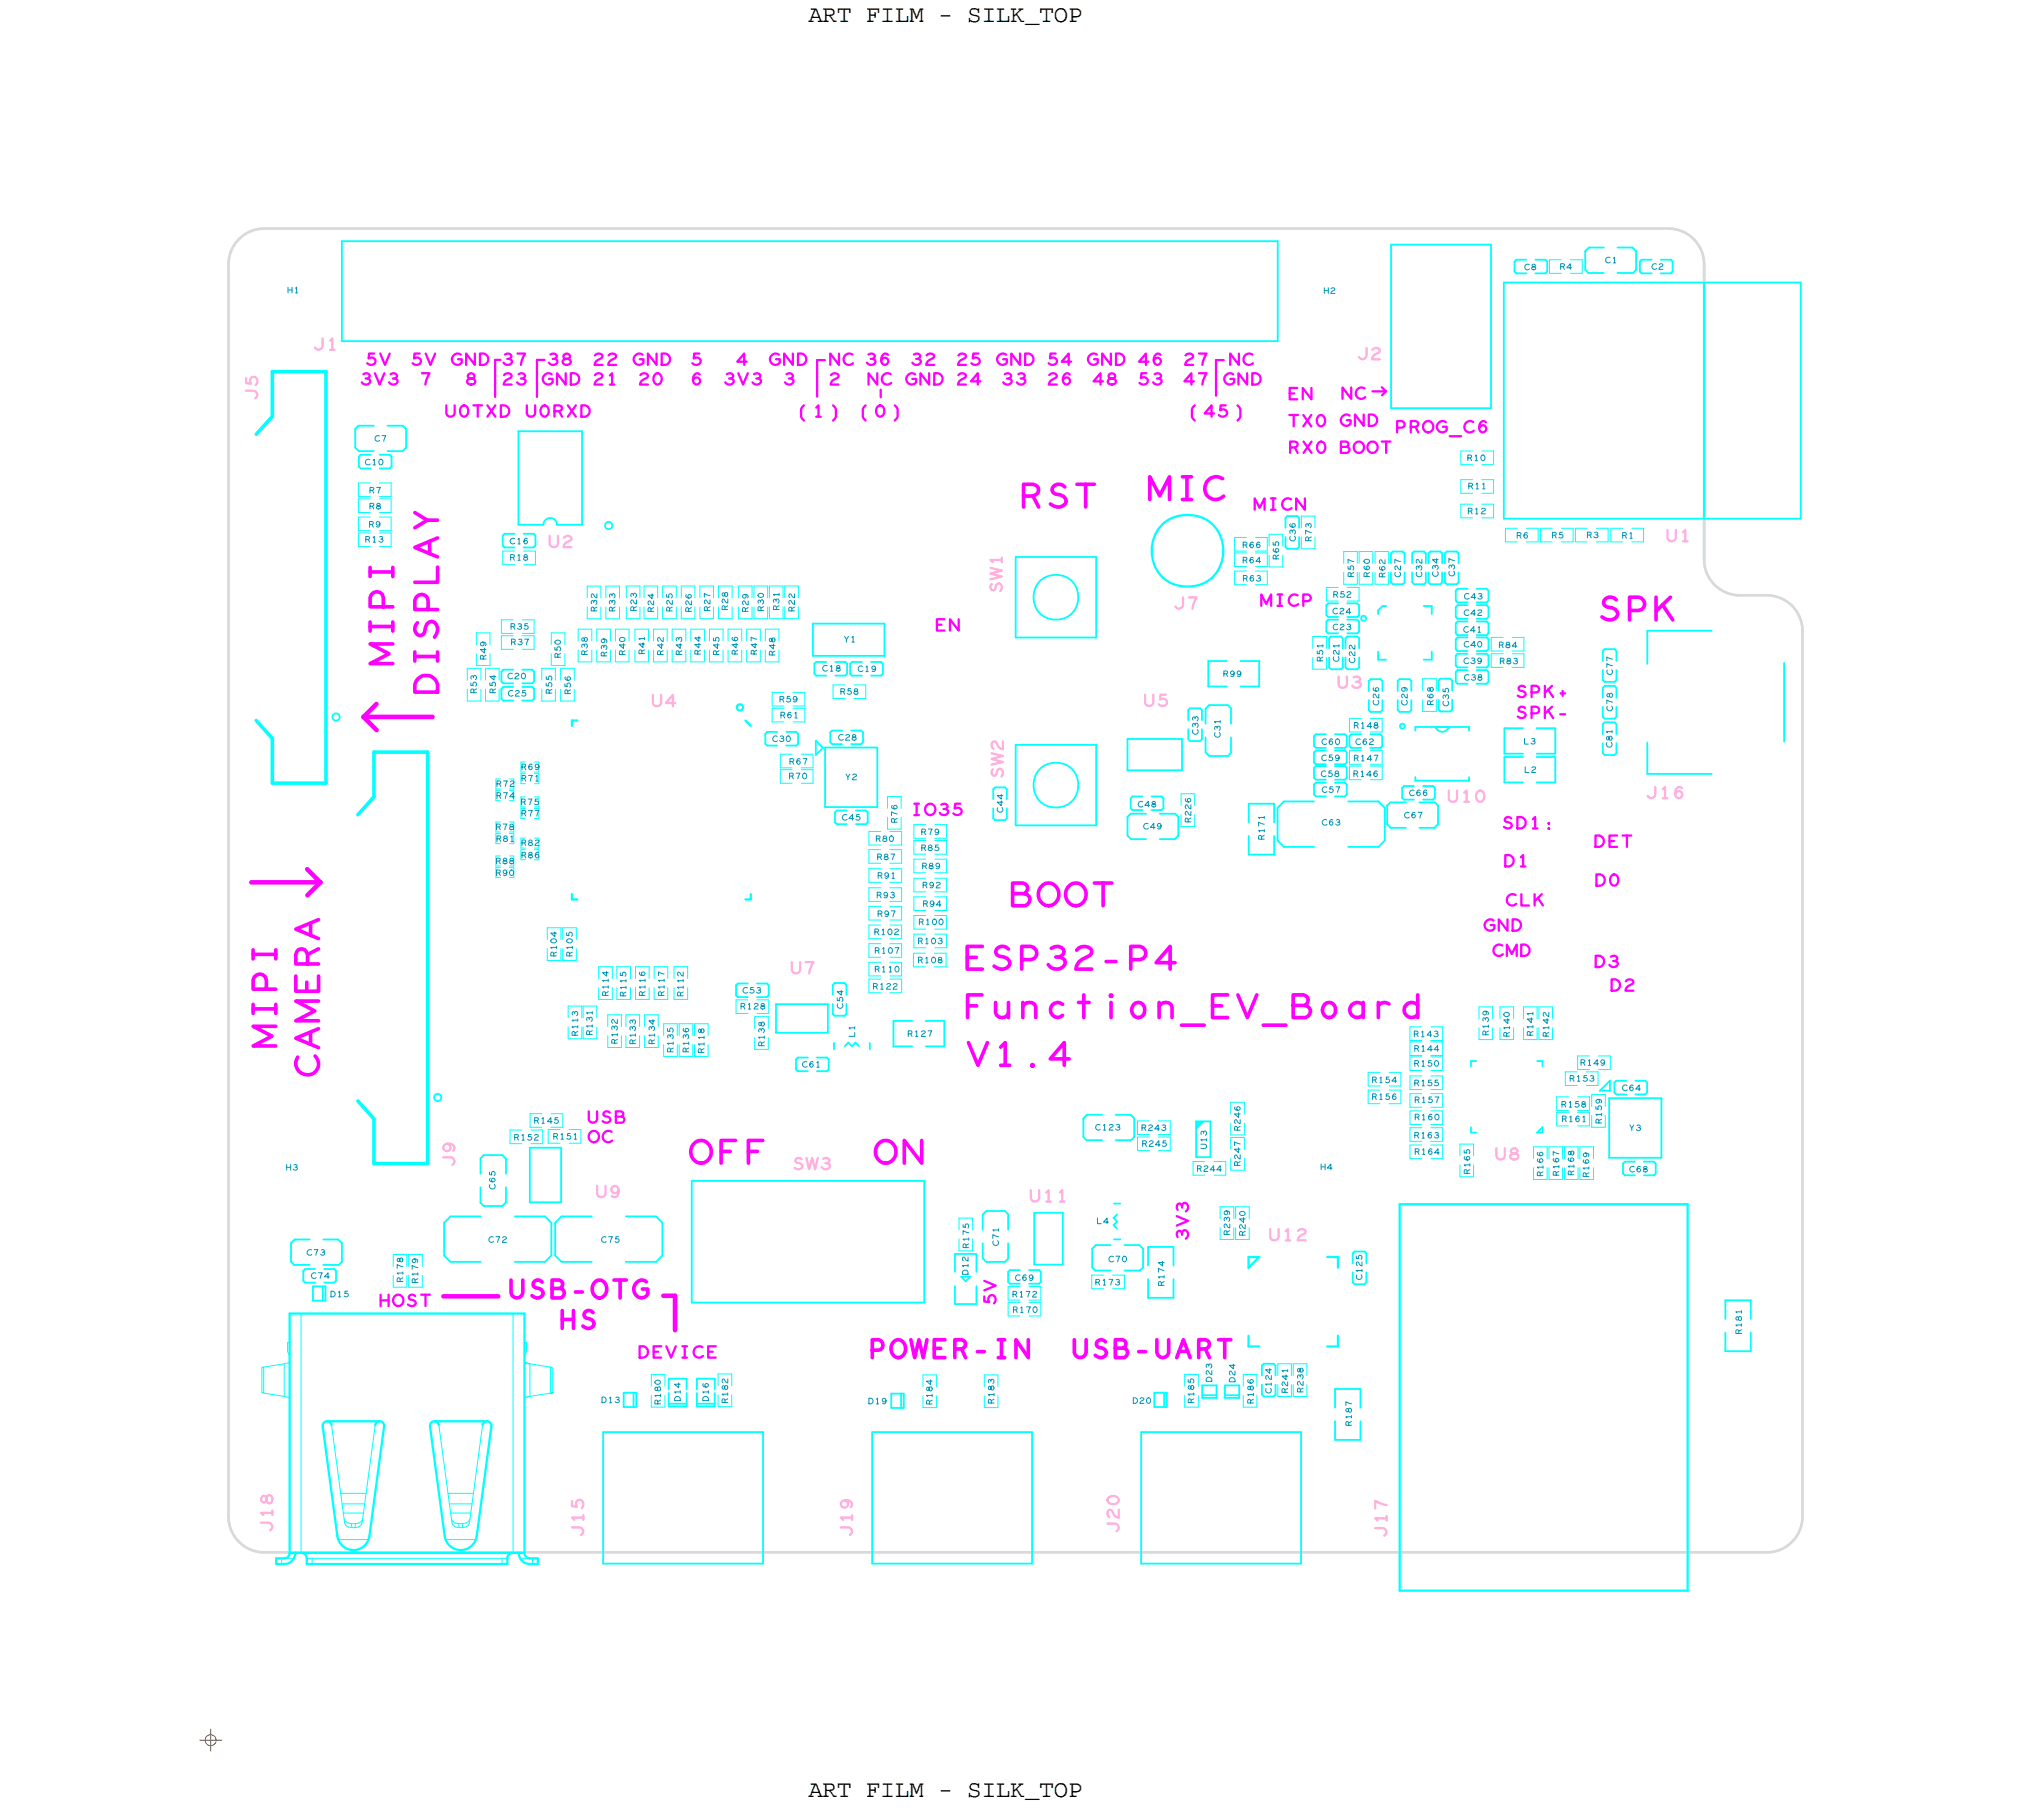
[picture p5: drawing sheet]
<svg xmlns="http://www.w3.org/2000/svg" width="114mm" height="102mm" viewBox="0 0 114 102" stroke-linecap="round" stroke-linejoin="round" font-family="sans-serif">
<defs><g id="words">
<g font-size="1.3">
<text x="45.2" y="1.2">ART FILM - SILK_TOP</text>
<text x="45.2" y="100.5">ART FILM - SILK_TOP</text>
</g>
<text font-size="1.3" fill="#f0f" x="53.9" y="56.9">Function_EV_Board</text>
<text font-size=".6" fill="#f0f" x="43.8" y="21.5">3</text>
<g font-size=".3" fill="#0097b7">
<text x="82" y="25.8">R10</text>
<text x="82" y="28.7">R12</text>
<text x="82.1" y="27.3">R11</text>
<text x="20.4" y="30.3">R13</text>
<text x="28.5" y="31.3">R18</text>
<text x="28.5" y="35.2">R35</text>
<text x="33.4" y="34.2" transform="rotate(-90 33.4 34.2)">R32</text>
<text x="34.4" y="34.2" transform="rotate(-90 34.4 34.2)">R33</text>
<text x="42.7" y="34.2" transform="rotate(-90 42.7 34.2)">R30</text>
<text x="43.6" y="34.1" transform="rotate(-90 43.6 34.1)">R31</text>
<text x="28.5" y="36">R37</text>
<text x="32.8" y="36.6" transform="rotate(-90 32.8 36.6)">R38</text>
<text x="33.9" y="36.7" transform="rotate(-90 33.9 36.7)">R39</text>
<text x="29.1" y="48">R86</text>
<text x="27.7" y="48.9">R90</text>
</g>
</g></defs>
<!-- layer: Board Outline -->
<path d="M27.7 20.1h.3zM27.7 20.1v2.1zM30 20.1h.4zM30 20.1v2.1zM45.7 20.1h.4zM45.7 20.1v2.1zM49.2 21.8v.4zM68 20.1h.4zM68 20.1v2zM76.7 21.9h.8zM77.3 21.6l.2 .3zM77.5 21.9l-.2 .2z" fill="none" stroke="#f0f" stroke-width=".13"/>
<path d="M21 39.4l-.7 .7zM14 49.3h3.9zM17.2 48.6l.7 .7zM17.9 49.3l-.7 .7zM20.3 40.1l.8 .7zM20.3 40.1h3.9zM24.8 72.5h3.1zM37.1 72.4h.6zM37.7 72.4v2z" fill="none" stroke="#f0f" stroke-width=".25"/>
<g fill="none" stroke="#d9d9d9" stroke-width=".15">
<path d="M12.8 14.8v70zM14.8 12.8h32zM14.8 12.8a2 2 0 0 0-2 2M46.8 12.8h46.5zM93.3 12.8a2 2 0 0 1 2 2M95.3 14.8v16.5zM95.3 31.3a2 2 0 0 0 2 2M97.3 33.3h1.5zM98.8 33.3a2 2 0 0 1 2 2M100.8 35.3v49.5zM12.8 84.8a2 2 0 0 0 2 2M14.8 86.8h84z"/>
<path d="M100.8 84.8a2 2 0 0 1-2 2"/>
</g>
<!-- layer: Components -->
<g fill="none" stroke="#0ff" stroke-width=".1">
<path d="M19.1 13.5v5.6zM19.1 13.5h52.3zM19.1 19.1h52.3zM71.4 13.5v5.6zM77.8 13.7h5.6zM77.8 13.7v9.1zM83.4 13.7v9.1zM84.1 15.8h11.2zM84.1 15.8v13.2zM84.7 14.6v.6zM84.7 14.6l.1-.1zM84.7 15.2l.1 .1z"/>
<path d="M84.8 15.3h.5zM84.8 14.5h.5zM85.8 14.5h.6zM85.8 15.3h.6zM86.4 14.5l.1 .1zM86.5 14.6v.6zM86.5 15.2l-.1 .1zM88.6 15.1l.2 .2zM88.6 14l.2-.2zM88.6 14v1.1zM88.8 15.3h.9zM88.8 13.8h.9z"/>
<path d="M90.4 15.3h.9zM90.4 13.8h.9zM91.3 13.8l.2 .2zM91.3 15.3l.2-.2zM91.5 14v1.1zM91.7 14.6v.6zM91.7 15.2l.1 .1zM91.8 14.5h.5zM91.8 14.5l-.1 .1zM91.8 15.3h.5zM92.9 15.3h.5zM92.9 14.5h.5z"/>
<path d="M93.4 14.5l.1 .1zM93.5 14.6v.6zM93.5 15.2l-.1 .1zM95.3 15.8v13.2zM95.3 15.8h5.4zM100.7 15.8v13.2zM18.6 40l.2-.1 .2 .1v.2l-.2 .1-.2-.1zM19.9 25l.2 .2zM19.9 24v1zM20 23.8h.9zM20 23.8l-.1 .2zM20.1 25.2h.8z"/>
<path d="M20.1 25.5v.6zM20.1 26.1l.1 .1zM20.2 25.4h.5zM20.2 25.4l-.1 .1zM20.2 26.2h.5zM21.2 26.2h.6zM21.2 25.4h.6zM21.7 23.8h.8zM21.7 25.2h.8zM21.8 25.4l.1 .1zM21.9 25.5v.6zM21.9 26.1l-.1 .1z"/>
<path d="M22.5 23.8l.2 .2zM22.7 25l-.2 .2zM22.7 24v1zM28 39.1l.1 .1zM28 38.1l.1 .1zM28 38.5v.6zM28 38.5l.1-.1zM28 37.5v.6zM28 37.5l.1-.1zM28.1 29.9v.6zM28.1 30.5l.1 .1zM28.1 39.2h.6z"/>
<path d="M28.1 38.2h.6zM28.1 38.4h.6zM28.1 37.4h.6zM28.2 29.8h.6zM28.2 29.8l-.1 .1zM28.2 30.6h.6zM29 29.3h1.4zM29 24.1v5.2zM29 24.1h3.5zM29.2 38.4h.6zM29.2 37.4h.6zM29.2 39.2h.6z"/>
<path d="M29.2 38.2h.6zM29.3 30.6h.5zM29.3 29.8h.5zM29.8 39.2l.1-.1zM29.8 38.2l.1-.1zM29.8 38.4l.1 .1zM29.8 37.4l.1 .1zM29.8 29.8l.1 .1zM29.9 38.5v.6zM29.9 37.5v.6zM29.9 29.9v.6zM29.9 30.5l-.1 .1z"/>
<path d="M30.4 29.3l.1-.2 .3-.1 .2 .1 .1 .2M31.1 29.3h1.4zM32.5 24.1v5.2zM33.8 29.3l.2-.1 .2 .1v.2l-.2 .1-.2-.1zM45.4 36.7h4zM45.4 34.9v1.8zM45.4 34.9h4zM45.5 37.1v.6zM45.5 37.7l.1 .1zM45.6 37h.6zM45.6 37l-.1 .1zM45.6 37.8h.6z"/>
<path d="M46.7 37.8h.6zM46.7 37h.6zM47.3 37l.1 .1zM47.4 37.1v.6zM47.4 37.7l-.1 .1zM47.5 37.7l.1 .1zM47.5 37.1v.6zM47.5 37.1l.1-.1zM47.6 37.8h.6zM47.6 37h.6zM48.7 37h.6zM48.7 37.8h.6z"/>
<path d="M49.3 37l.1 .1zM49.3 37.8l.1-.1zM49.4 37.1v.6zM49.4 34.9v1.8zM56.8 31.1h4.5zM56.8 31.1v4.5zM56.8 35.6h4.5zM61.3 31.1v4.5zM66.4 39.7v.6zM66.5 39.6h.6zM66.5 39.6l-.1 .1zM67.1 39.6l.1 .1z"/>
<path d="M67.2 39.7v.6zM67.4 39.6v.9zM67.6 38.4h1zM67.6 37h1zM67.6 37v1.4zM67.6 39.4h1zM67.6 39.4l-.2 .2zM68.6 39.4l.2 .2zM68.8 39.6v.9zM69.4 37h1zM69.4 38.4h1zM70.4 37v1.4z"/>
<path d="M71.9 30v.6zM71.9 29v.5zM71.9 30.6l.1 .1zM72 28.8h.5zM72 28.8l-.1 .2zM72 30.7h.5zM72.5 28.8l.1 .2zM72.6 30v.6zM72.6 30.6l-.1 .1zM72.6 29v.5zM74.2 34.4l.1 .1zM74.2 35.3l.1 .1z"/>
<path d="M74.2 33.8v.6zM74.2 33.8l.1-.1zM74.2 34.7v.6zM74.2 34.7l.1-.1zM74.3 34.5h.5zM74.3 35.4h.5zM74.3 33.7h.5zM74.3 34.6h.5zM74.3 36.7v.6zM74.3 35.7v.5zM74.3 37.3l.1 .1zM74.4 35.6h.6z"/>
<path d="M74.4 35.6l-.1 .1zM74.4 37.4h.6zM75 35.6l.1 .1zM75.1 36.7v.6zM75.1 37.3l-.1 .1zM75.1 35.7v.5zM75.2 36.7v.6zM75.2 35.7v.5zM75.2 37.3l.1 .1zM75.3 33.7h.6zM75.3 34.6h.6zM75.3 34.5h.6z"/>
<path d="M75.3 35.4h.6zM75.3 35.6h.6zM75.3 35.6l-.1 .1zM75.3 37.4h.6zM75.9 35.4l.1-.1zM75.9 33.7l.1 .1zM75.9 34.6l.1 .1zM75.9 35.6l.1 .1zM76 34.4l-.1 .1zM76 33.8v.6zM76 34.7v.6zM76 36.7v.6z"/>
<path d="M76 37.3l-.1 .1zM76 35.7v.5zM76.1 34.5l.1-.1 .2 .1v.1l-.2 .1-.1-.1zM76.5 39.1v.6zM76.5 38.1v.5zM76.5 39.7l.1 .1zM76.6 38h.6zM76.6 38l-.1 .1zM76.6 39.8h.6zM77 34.1l.3-.2zM77 34.1v.2zM77 36.9h.5z"/>
<path d="M77 36.4v.5zM77.2 38l.1 .1zM77.3 39.1v.6zM77.3 39.7l-.1 .1zM77.3 38.1v.5zM77.3 33.9h.2zM77.8 30.9v.6zM77.8 32v.6zM77.8 32.6l.1 .1zM77.8 22.8h5.6zM77.9 30.8l-.1 .1zM77.9 30.8h.5z"/>
<path d="M77.9 32.7h.5zM78.1 39.1v.6zM78.1 38.1v.5zM78.1 39.7l.1 .1zM78.2 38h.6zM78.2 38l-.1 .1zM78.3 39.8h.5zM78.4 30.8l.1 .1zM78.5 30.9v.6zM78.5 32v.6zM78.5 32.6l-.1 .1zM78.8 38l.1 .1z"/>
<path d="M78.9 39.1v.6zM78.9 39.7l-.1 .1zM78.9 38.1v.5zM79 32v.6zM79 30.9v.6zM79 32.6l.1 .1zM79.1 30.8h.5zM79.1 30.8l-.1 .1zM79.1 32.7h.5zM79.6 36.9h.4zM79.6 33.9h.4zM79.6 30.8l.1 .1z"/>
<path d="M79.7 32v.6zM79.7 32.6l-.1 .1zM79.7 30.9v.6zM79.9 32v.6zM79.9 30.9v.6zM79.9 32.6l.1 .1zM80 30.8h.5zM80 30.8l-.1 .1zM80 32.7h.5zM80 36.4v.5zM80 33.9v.4zM80.4 38v.6z"/>
<path d="M80.4 39.1v.6zM80.4 39.7l.1 .1zM80.5 37.9l-.1 .1zM80.5 37.9h.6zM80.5 39.8h.6zM80.5 30.8l.1 .1zM80.6 32v.6zM80.6 32.6l-.1 .1zM80.6 30.9v.6zM80.8 32v.6zM80.8 30.9v.6zM80.8 32.6l.1 .1z"/>
<path d="M80.9 30.8h.5zM80.9 30.8l-.1 .1zM80.9 32.7h.5zM81.1 37.9l.1 .1zM81.2 38v.6zM81.2 39.1v.6zM81.2 39.7l-.1 .1zM81.4 33v.6zM81.4 33.6l.1 .1zM81.4 33.9v.6zM81.4 33.9l.1-.1zM81.4 34.8v.6z"/>
<path d="M81.4 35.4l.1 .1zM81.4 35.7v.6zM81.4 35.7l.1-.1zM81.4 36.6v.6zM81.4 36.6l.1-.1zM81.4 37.6v.5zM81.4 38.1l.1 .1zM81.4 34.5l.1 .1zM81.4 36.3l.1 .1zM81.4 37.2l.1 .1zM81.4 30.8l.1 .1zM81.5 32.9h.6z"/>
<path d="M81.5 34.6h.6zM81.5 34.7h.6zM81.5 36.4h.6zM81.5 37.3h.6zM81.5 37.5h.6zM81.5 32.9l-.1 .1zM81.5 33.7h.6zM81.5 34.7l-.1 .1zM81.5 35.5h.6zM81.5 37.5l-.1 .1zM81.5 38.2h.6zM81.5 33.8h.6z"/>
<path d="M81.5 35.6h.6zM81.5 36.5h.6zM81.5 32v.6zM81.5 32.6l-.1 .1zM81.5 30.9v.6zM82.6 33.7h.5zM82.6 35.5h.5zM82.6 38.2h.5zM82.6 33.8h.5zM82.6 35.6h.5zM82.6 36.5h.5zM82.6 32.9h.5z"/>
<path d="M82.6 34.6h.5zM82.6 34.7h.5zM82.6 36.4h.5zM82.6 37.3h.5zM82.6 37.5h.5zM83.1 35.5l.1-.1zM83.1 32.9l.1 .1zM83.1 34.7l.1 .1zM83.1 37.3l.1-.1zM83.1 37.5l.1 .1zM83.1 33.8l.1 .1zM83.1 35.6l.1 .1z"/>
<path d="M83.1 36.5l.1 .1zM83.2 34.5l-.1 .1zM83.2 36.3l-.1 .1zM83.2 33v.6zM83.2 33.6l-.1 .1zM83.2 33.9v.6zM83.2 34.8v.6zM83.2 35.7v.6zM83.2 36.6v.6zM83.2 37.6v.5zM83.2 38.1l-.1 .1zM84.1 29h11.2z"/>
<path d="M89.6 38.4v.6zM89.6 39.5v.6zM89.6 37.5v.5zM89.6 36.4v.5zM89.6 38l.1 .1zM89.7 38.3l-.1 .1zM89.7 38.3h.6zM89.7 36.3h.6zM89.7 36.3l-.1 .1zM89.7 38.1h.6zM90.3 38.3l.1 .1zM90.3 36.3l.1 .1z"/>
<path d="M90.4 38.4v.6zM90.4 39.5v.6zM90.4 37.5v.5zM90.4 38l-.1 .1zM90.4 36.4v.5zM92.1 35.3v1.8zM92.1 35.3h3.6zM95.3 29h5.4zM99.7 37.1v4.4zM41.2 55.1v.5zM41.2 55.6l.1 .1zM41.3 55h.5z"/>
<path d="M41.3 55l-.1 .1zM41.3 55.7h.5zM42.3 55.7h.6zM42.3 55h.6zM42.8 41v.6zM42.8 41.6l.1 .1zM42.9 55l.1 .1zM42.9 40.9h.6zM42.9 40.9l-.1 .1zM42.9 41.7h.6zM43 55.1v.5zM43 55.6l-.1 .1z"/>
<path d="M43.4 56.1h2.9zM43.4 56.1v1.6zM43.4 57.7h2.9zM44 41.7h.5zM44 40.9h.5zM44.5 59.8l.1 .1zM44.5 59.2v.6zM44.5 59.2l.1-.1zM44.5 40.9l.1 .1zM44.6 59.9h.6zM44.6 59.1h.6zM44.6 41v.6z"/>
<path d="M44.6 41.6l-.1 .1zM45.6 41.4l.4 .4zM45.6 42.2l.4-.4zM45.6 41.4v.8zM45.7 59.1h.5zM45.7 59.9h.5zM46.1 45.1h2.9zM46.1 41.8h2.9zM46.1 41.8v3.3zM46.2 59.1l.1 .1zM46.2 59.9l.1-.1zM46.3 56.1v1.6z"/>
<path d="M46.3 59.2v.6zM46.4 40.9v.6zM46.4 41.5l.1 .1zM46.5 40.8h.6zM46.5 40.8l-.1 .1zM46.5 41.6h.6zM46.6 56.1v.6zM46.6 55.1v.5zM46.6 56.7l.1 .1zM46.6 58.3v.4zM46.7 55h.5zM46.7 55l-.1 .1z"/>
<path d="M46.7 56.8h.5zM46.7 45.4v.6zM46.7 45.4l.1-.1zM46.7 46l.1 .1zM46.8 46.1h.5zM46.8 45.3h.5zM47.2 55l.1 .1zM47.3 56.1v.6zM47.3 56.7l-.1 .1zM47.3 55.1v.5zM47.4 58.3l.2 .2zM47.4 58.3l-.2 .2z"/>
<path d="M47.6 41.6h.5zM47.6 40.8h.5zM47.8 58.3l-.2 .2zM47.8 58.3l.2 .2zM47.9 45.3h.5zM47.9 46.1h.5zM48.1 40.8l.2 .1zM48.3 40.9v.6zM48.3 41.5l-.2 .1zM48.4 45.3l.1 .1zM48.4 46.1l.1-.1zM48.5 45.4v.6z"/>
<path d="M48.6 58.3v.4zM49 41.8v3.3zM50 58.5h1zM50 57.1h1zM50 57.1v1.4zM51.8 57.1h1zM51.8 58.5h1zM52.8 57.1v1.4zM55.5 44.1v.6zM55.5 45.2v.5zM55.5 45.7l.1 .1zM55.6 44l-.1 .1z"/>
<path d="M55.6 44h.6zM55.6 45.8h.6zM56.2 44l.1 .1zM56.2 45.8l.1-.1zM56.3 44.1v.6zM56.3 45.2v.5zM56.8 41.6h4.5zM56.8 41.6v4.5zM56.8 46.1h4.5zM61.3 41.6v4.5zM63 41.3h3.1zM63 41.3v1.8z"/>
<path d="M63 43.1h3.1zM63 46.7l.2 .2zM63 45.7v1zM63.2 45.5h.9zM63.2 45.5l-.2 .2zM63.2 44.6v.6zM63.2 45.2l.1 .1zM63.2 46.9h.9zM63.3 44.5h.6zM63.3 44.5l-.1 .1zM63.3 45.3h.6zM64.4 45.3h.5z"/>
<path d="M64.4 44.5h.5zM64.8 46.9h.9zM64.8 45.5h.9zM64.9 45.3l.1-.1zM64.9 44.5l.1 .1zM65 44.6v.6zM65.7 45.5l.2 .2zM65.9 46.7l-.2 .2zM65.9 45.7v1zM66.1 41.3v1.8zM66.4 40.8v.5zM66.4 41.3l.1 .1z"/>
<path d="M66.5 41.4h.6zM67.2 40.8v.5zM67.2 41.3l-.1 .1zM67.4 41.2v.9zM67.4 42.1l.2 .2zM67.6 42.3h1zM68.8 42.1l-.2 .2zM68.8 41.2v.9zM69.8 44.9h1.4zM69.8 44.9v1.1zM69.8 47.8h1.4zM69.8 46.7v1.1z"/>
<path d="M71.2 44.9v1.1zM71.2 46.7v1.1zM71.4 47l.4 .3zM71.4 45.2l.4-.4zM71.4 45.2v1.8zM71.8 47.3h1.7zM71.8 44.8h1.7zM73.5 41.1v.6zM73.5 41.7l.1 .1zM73.5 42.1v.5zM73.5 42.6l.1 .1zM73.5 42.9v.6z"/>
<path d="M73.5 43.5l.1 .1zM73.5 43.9v.5zM73.5 44.4l.1 .1zM73.6 41h.5zM73.6 42h.5zM73.6 42.8h.5zM73.6 43.8h.5zM73.6 41l-.1 .1zM73.6 41.8h.5zM73.6 42l-.1 .1zM73.6 42.7h.5zM73.6 42.8l-.1 .1z"/>
<path d="M73.6 43.6h.5zM73.6 43.8l-.1 .1zM73.6 44.5h.5zM74.6 41.8h.6zM74.6 42.7h.6zM74.6 43.6h.6zM74.6 44.5h.6zM74.6 41h.6zM74.6 42h.6zM74.6 42.8h.6zM74.6 43.8h.6zM75.2 41.8l.1-.1z"/>
<path d="M75.2 43.6l.1-.1zM75.2 44.5l.1-.1zM75.2 41l.1 .1zM75.2 42l.1 .1zM75.2 42.8l.1 .1zM75.2 43.8l.1 .1zM75.3 41.1v.6zM75.3 42.1v.5zM75.3 42.6l-.1 .1zM75.3 42.9v.6zM75.3 43.9v.5zM75.4 44.8h1.7z"/>
<path d="M75.4 47.3h1.7zM75.4 41.7l.2 .1zM75.4 41.1v.6zM75.4 41.1l.2-.1zM75.6 41.8h.5zM75.6 41h.5zM76.6 41h.6zM76.6 41.8h.6zM77.1 44.8l.3 .4zM77.1 47.3l.3-.3zM77.2 41l.1 .1zM77.2 41.8l.1-.1z"/>
<path d="M77.3 41.1v.6zM77.4 45.2v1.8zM77.6 46.1l.2 .2zM77.6 45v1.1zM77.7 44.9h.9zM77.7 44.9l-.1 .1zM77.8 46.3h.8zM78.3 40.5h.1h.1v.2h-.1h-.1zM78.4 44v.6zM78.4 44l.1-.1zM78.4 44.6l.1 .1zM78.5 44.7h.6z"/>
<path d="M78.5 43.9h.6zM79.1 40.6h3zM79.1 40.6v.2zM79.1 43.6h3zM79.1 43.4v.2zM79.4 46.3h.8zM79.4 44.9h.8zM79.6 43.9h.5zM79.6 44.7h.5zM80.1 43.9l.1 .1zM80.2 44.9l.2 .1zM80.2 44v.6z"/>
<path d="M80.2 44.6l-.1 .1zM80.3 40.7l.3 .2 .2-.1 .2-.1M80.3 40.7h.1M80.3 40.6h.7zM80.4 46.1l-.2 .2zM80.4 45v1.1zM81 40.6h.1M82.1 40.6v.2zM82.1 43.4v.2zM82.2 59.3h.3zM82.2 59.3v.3zM84.1 42.1h1.1z"/>
<path d="M84.1 43.7h1.1zM84.1 40.7h1.1zM84.1 40.7v1.4zM84.1 42.3h1.1zM84.1 42.3v1.4zM85.9 40.7h1.1zM85.9 42.3h1.1zM85.9 42.1h1.1zM85.9 43.7h1.1zM85.9 59.3h.3zM86.2 59.3v.3zM87 40.7v1.4z"/>
<path d="M87 42.3v1.4zM89.6 41.5v.6zM89.6 40.5v.5zM89.6 40.1l.1 .1zM89.6 42.1l.1 .1zM89.7 40.4h.6zM89.7 40.4l-.1 .1zM89.7 40.2h.6zM89.7 42.2h.6zM90.3 40.4l.1 .1zM90.3 40.2l.1-.1zM90.4 41.5v.6z"/>
<path d="M90.4 42.1l-.1 .1zM90.4 40.5v.5zM92.1 41.5v1.8zM92.1 43.3h3.6zM16.3 70.5l.1 .2zM16.3 69.5l.2-.2zM16.3 69.5v1zM16.4 70.7h.9zM16.5 69.3h.8zM17 71.6l.1 .1zM17 71v.6zM17.1 71.7h.5z"/>
<path d="M17.1 70.9l-.1 .1zM17.1 70.9h.5zM17.5 71.9v.8zM17.5 71.9h.7zM17.5 72.7h.7zM18 71.9v.8zM18.1 69.3h.8zM18.1 70.7h.8zM18.1 70.9h.6zM18.1 71.7h.6zM18.2 71.9v.8zM18.7 70.9l.1 .1z"/>
<path d="M18.7 71.7l.1-.1zM18.8 71v.6zM18.9 69.3l.2 .2zM18.9 70.7l.2-.2zM19.1 69.5v1zM24.3 61.2l.2-.1 .2 .1v.2l-.2 .1-.2-.1zM24.8 70.2l.4 .3zM24.8 68.4v1.8zM25.2 68h1.7zM25.2 68l-.4 .4zM25.2 70.5h1.7zM26.9 64.7l.1-.1z"/>
<path d="M26.9 64.7v.9zM26.9 67.2l.1 .2zM26.9 66.4v.8zM27 64.6h1.1zM27 67.4h1.1zM28.1 64.6l.2 .2zM28.1 67.4l.2-.2zM28.3 64.8v.8zM28.3 66.4v.8zM28.8 68h1.7zM28.8 70.5h1.7zM29.6 64.2h1.8z"/>
<path d="M29.6 67.2h1.8zM29.6 64.2v3zM30.5 68l.3 .4zM30.8 70.2l-.3 .3zM30.8 68.4v1.8zM31 70.2l.4 .3zM31 68.4v1.8zM31.4 64.2v3zM31.4 68h1.7zM31.4 70.5h1.7zM31.4 68l-.4 .4zM34.9 77.9v.8z"/>
<path d="M34.9 77.9h.7zM34.9 78.7h.7zM35 70.5h1.7zM35 68h1.7zM35.4 77.9v.8zM35.6 77.9v.8zM36.7 68l.3 .4zM37 70.2l-.3 .3zM37 68.4v1.8zM37.4 78.6h1zM37.4 77.1v.6zM37.4 77.1h1z"/>
<path d="M37.4 77.9v.7zM37.4 78.5h1zM38.4 77.1v.6zM38.4 77.9v.7zM38.7 66h13zM38.7 66v6.8zM38.7 72.8h13zM39 78.6h1zM39 77.1v.6zM39 77.1h1zM39 77.9v.7zM39 78.5h1z"/>
<path d="M40 77.1v.6zM40 77.9v.7zM49.8 77.9v.8zM49.8 77.9h.7zM49.8 78.7h.7zM50.4 77.9v.8zM50.5 77.9v.8zM51.7 66v6.8zM53.4 70.1h1.2zM53.4 70.1v1zM53.4 72.9h1.2zM53.4 71.9v1z"/>
<path d="M53.7 71.4l.3 .2zM53.7 71.4h.5zM54.2 71.4l-.2 .2zM54.6 70.1v1zM54.6 71.9v1zM54.9 69.5v.8zM54.9 67.9v.8zM54.9 70.3l.2 .2zM55.1 70.5h1.1zM55.1 67.7h1.1zM55.1 67.7l-.2 .2zM56.2 67.7l.2 .2z"/>
<path d="M56.4 70.4l-.2 .1zM56.4 69.5v.9zM56.4 67.9v.8zM56.4 71.1v.6zM56.4 71.1l.1-.1zM56.4 71.7l.1 .1zM56.5 71.8h.5zM56.5 71h.5zM57.5 71h.6zM57.5 71.8h.6zM57.8 67.8h1.6zM57.8 67.8v2.9z"/>
<path d="M57.8 70.7h1.6zM58.1 71l.1 .1zM58.1 71.8l.1-.1zM58.2 71.1v.6zM59.4 67.8v2.9zM60.6 63.6l.1 .1zM60.6 62.5l.2-.2zM60.6 62.5v1.1zM60.7 63.7h.9zM60.8 62.3h.8zM61.1 70.8l.1 .2zM61.1 69.8l.2-.2z"/>
<path d="M61.1 69.8v1zM61.2 71h.9zM61.3 69.6h.8zM62.3 68.1l.2 .2zM62.3 68.5l.2 .2zM62.3 67.3h.3zM62.3 69.3h.3zM62.4 63.7h.8zM62.4 62.3h.8zM62.5 67.9l-.2 .2zM62.5 68.3l-.2 .2zM62.9 71h.8z"/>
<path d="M62.9 69.6h.8zM63.2 62.3l.2 .2zM63.2 63.7l.2-.1zM63.4 62.5v1.1zM63.7 69.6l.2 .2zM63.7 71l.2-.2zM63.9 69.8v1zM64.2 72.5h1.4zM64.2 69.7h1.4zM64.2 71.5v1zM64.2 69.7v1zM64.5 77.9v.8z"/>
<path d="M64.5 77.9h.7zM64.5 78.7h.7zM65.1 77.9v.8zM65.2 77.9v.8zM65.6 71.5v1zM65.6 69.7v1zM66.9 62.7h.8zM66.9 64.7h.8zM66.9 62.7v2zM66.9 63l.3-.3zM66.9 63.1l.4-.4zM66.9 62.8l.1-.1z"/>
<path d="M67.2 78.1h.8zM67.2 78h.8zM67.2 77.4h.8zM67.2 77.4v.7zM67.7 62.7v2zM68 77.4v.7zM68.5 78.1h.8zM68.5 78h.8zM68.5 77.4h.8zM68.5 77.4v.7zM69.3 77.4v.7zM70.6 77.4v.6z"/>
<path d="M70.6 76.3v.6zM70.6 78l.1 .1zM70.7 76.2h.5zM70.7 76.2l-.1 .1zM70.7 78.1h.5zM71.2 76.2l.1 .1zM71.3 77.4v.6zM71.3 78l-.1 .1zM71.3 76.3v.6zM74.6 77.6h1.5zM74.6 77.6v1.1zM74.6 79.4v1.1z"/>
<path d="M75.6 70.1v.5zM75.6 71.1v.6zM75.6 71.7l.1 .1zM75.7 70l-.1 .1zM75.7 70h.6zM75.7 71.8h.6zM76.1 77.6v1.1zM76.1 79.4v1.1zM76.3 70l.1 .1zM76.3 71.8l.1-.1zM76.4 70.1v.5zM76.4 71.1v.6z"/>
<path d="M82.2 63v.3zM82.2 63.3h.3zM85.9 63.3l.3-.3zM85.9 63.3h.3zM86.2 63v.3zM89.4 61h.6zM90 64.7h2.9zM90 61.4h2.9zM90 61.4v3.3zM90 60.4l-.6 .6zM90 60.4v.6zM90.3 60.5v.6z"/>
<path d="M90.3 61.1l.1 .1zM90.4 60.4h.5zM90.4 60.4l-.1 .1zM90.4 61.2h.5zM90.7 65.6l.1 .1zM90.7 65v.6zM90.7 65l.1-.1zM90.8 65.7h.6zM90.8 64.9h.6zM91.4 61.2h.6zM91.4 60.4h.6zM91.9 64.9h.6z"/>
<path d="M91.9 65.7h.6zM92 60.4l.1 .1zM92.1 60.5v.6zM92.1 61.1l-.1 .1zM92.5 64.9l.1 .1zM92.5 65.7l.1-.1zM92.6 65v.6zM92.9 61.4v3.3zM96.5 72.7h1.4zM96.5 72.7v1zM96.5 75.5h1.4zM96.5 74.5v1z"/>
<path d="M97.9 72.7v1zM97.9 74.5v1zM33.7 87.4h9zM33.7 80.1v7.3zM33.7 80.1h9zM42.7 80.1v7.3zM48.8 87.4h8.9zM48.8 80.1v7.3zM48.8 80.1h8.9zM57.7 80.1v7.3zM63.8 87.4h8.9zM63.8 80.1v7.3z"/>
<path d="M63.8 80.1h8.9zM72.7 80.1v7.3zM74.6 80.5h1.5z"/>
<circle cx="59" cy="33.4" r="1.26"/>
<circle cx="59" cy="43.9" r="1.26"/>
</g>
<g fill="none" stroke="#0ff" stroke-width=".13">
<path d="M41.2 39.5l.2-.1 .1 .1v.1l-.1 .1-.2-.1zM32 40.3v.3zM32 50v.3zM32 40.3h.3zM32 50.3h.3zM41.7 40.3l.3 .3zM41.7 50.3h.3zM42 50v.3zM16.2 73.4h13.1zM16.2 73.4v13.4zM18 79.7l.9 6.2zM18.3 79.4h2.9z"/>
<path d="M18.5 79.7l-.1-.2-.1-.1-.2 .1-.1 .2M21 79.7l.1-.2 .2-.1 .1 .1 .1 .2M21.5 79.7l-.8 6.2zM24 79.7l.9 6.2zM24.3 79.4h2.9zM24.5 79.7l-.1-.2-.1-.1-.2 .1-.1 .2M27 79.7l.1-.2 .2-.1 .1 .1 .1 .2M27.5 79.7l-.8 6.2zM29.3 73.4v13.4zM78.3 67.3h16.1zM78.3 67.3v21.6zM94.4 67.3v21.6z"/>
<path d="M15.4 87.1h.5zM15.4 87.4h.5zM15.4 87.1v.3zM16.2 86.8l-.1 .2-.2 .1M16.2 86.8h13.1zM16.5 86.8l-.2 .5-.4 .1M16.9 86.8l.2 .1 .1 .2M17.2 87.1v.3zM17.2 87.4h11.2zM18.9 85.9a.9 .9 0 0 0 .9 .7 .9 .9 0 0 0 .9-.7M24.9 85.9a.9 .9 0 0 0 .9 .7 .9 .9 0 0 0 .9-.7M28.4 87.1v.3z"/>
<path d="M28.7 86.8l-.2 .1-.1 .2M29 86.8l.2 .4 .4 .2M29.3 86.8l.1 .2 .2 .1M29.6 87.1h.5zM29.6 87.4h.5zM30.1 87.1v.3zM78.3 88.9h16.1z"/>
<circle cx="66.4" cy="30.8" r="2.01"/>
</g>
<path d="M69.8 70.3h.6zM69.8 70.3v.6zM69.8 75.3h.6zM69.8 74.7v.6zM70.4 70.3l-.6 .6zM74.2 75.3h.6zM74.2 70.3h.6zM74.8 70.3v.6zM74.8 74.7v.6z" fill="none" stroke="#0ff" stroke-width=".12"/>
<g fill="none" stroke="#0ff" stroke-width=".06">
<path d="M86.6 14.5h.7zM86.6 14.5v.8zM86.6 15.3h.7zM87.8 14.5h.7zM87.8 15.3h.7zM88.5 14.5v.8zM20 28.9v.8zM20 28.9h.7zM20 27.9v.7zM20 27.9h.7zM20 27h.7zM20 27v.8z"/>
<path d="M20 29.8v.8zM20 29.8h.7zM20 29.7h.7zM20 28.6h.7zM20 27.8h.7zM20 30.6h.7zM21.2 28.9h.7zM21.2 27.9h.7zM21.2 27h.7zM21.2 29.8h.7zM21.2 29.7h.7zM21.2 28.6h.7z"/>
<path d="M21.2 27.8h.7zM21.2 30.6h.7zM21.9 28.9v.8zM21.9 27.9v.7zM21.9 27v.8zM21.9 29.8v.8zM26.1 38.5v.7zM26.1 37.4v.6zM26.1 39.2h.8zM26.1 37.4h.8zM26.6 37.2h.8zM26.6 35.4h.8z"/>
<path d="M26.6 36.5v.7zM26.6 35.4v.6zM26.9 38.5v.7zM26.9 37.4v.6zM27.1 38.5v.7zM27.1 37.4v.6zM27.1 39.2h.8zM27.1 37.4h.8zM27.4 36.5v.7zM27.4 35.4v.6zM27.9 38.5v.7zM27.9 37.4v.6z"/>
<path d="M28 35.5h.7zM28 34.6h.7zM28 35.5v.8zM28 36.3h.7zM28 34.6v.8zM28 35.4h.7zM28.1 31.6h.7zM28.1 30.8v.8zM28.1 30.8h.7zM29.2 35.5h.7zM29.2 34.6h.7zM29.2 36.3h.7z"/>
<path d="M29.2 35.4h.7zM29.3 30.8h.6zM29.3 31.6h.6zM29.9 35.5v.8zM29.9 34.6v.8zM29.9 30.8v.8zM30.3 38.5v.7zM30.3 37.4v.6zM30.3 39.2h.8zM30.3 37.4h.8zM30.8 37.2h.8zM30.8 35.4h.8z"/>
<path d="M30.8 36.5v.7zM30.8 35.4v.6zM31.1 38.5v.7zM31.1 37.4v.6zM31.3 38.5v.7zM31.3 37.4v.6zM31.3 39.2h.8zM31.3 37.4h.8zM31.6 36.5v.7zM31.6 35.4v.6zM32.1 38.5v.7zM32.1 37.4v.6z"/>
<path d="M32.3 36.3v.7zM32.3 35.2v.6zM32.3 37h.8zM32.3 35.2h.8zM32.8 33.9v.7zM32.8 32.8v.6zM32.8 34.6h.8zM32.8 32.8h.8zM33.1 36.3v.7zM33.1 35.2v.6zM33.4 36.3v.7zM33.4 35.2v.6z"/>
<path d="M33.4 37h.7zM33.4 35.2h.7zM33.6 33.9v.7zM33.6 32.8v.6zM33.9 33.9v.7zM33.9 32.8v.6zM33.9 34.6h.7zM33.9 32.8h.7zM34.1 36.3v.7zM34.1 35.2v.6zM34.4 36.3v.7zM34.4 35.2v.6z"/>
<path d="M34.4 37h.8zM34.4 35.2h.8zM34.6 33.9v.7zM34.6 32.8v.6zM35 33.9v.7zM35 32.8v.6zM35 34.6h.8zM35 32.8h.8zM35.2 36.3v.7zM35.2 35.2v.6zM35.5 36.3v.7zM35.5 35.2v.6z"/>
<path d="M35.5 37h.8zM35.5 35.2h.8zM35.8 33.9v.7zM35.8 32.8v.6zM36 33.9v.7zM36 32.8v.6zM36 34.6h.8zM36 32.8h.8zM36.3 36.3v.7zM36.3 35.2v.6zM36.5 36.3v.7zM36.5 35.2v.6z"/>
<path d="M36.5 37h.8zM36.5 35.2h.8zM36.8 33.9v.7zM36.8 32.8v.6zM37 33.9v.7zM37 32.8v.6zM37 34.6h.8zM37 32.8h.8zM37.3 36.3v.7zM37.3 35.2v.6zM37.6 37h.7zM37.6 35.2h.7z"/>
<path d="M37.6 36.3v.7zM37.6 35.2v.6zM37.8 33.9v.7zM37.8 32.8v.6zM38.1 34.6h.8zM38.1 32.8h.8zM38.1 33.9v.7zM38.1 32.8v.6zM38.3 36.3v.7zM38.3 35.2v.6zM38.6 36.3v.7zM38.6 35.2v.6z"/>
<path d="M38.6 37h.8zM38.6 35.2h.8zM38.9 33.9v.7zM38.9 32.8v.6zM39.1 33.9v.7zM39.1 32.8v.6zM39.1 34.6h.8zM39.1 32.8h.8zM39.4 36.3v.7zM39.4 35.2v.6zM39.7 36.3v.7zM39.7 35.2v.6z"/>
<path d="M39.7 37h.7zM39.7 35.2h.7zM39.9 33.9v.7zM39.9 32.8v.6zM40.2 33.9v.7zM40.2 32.8v.6zM40.2 34.6h.7zM40.2 32.8h.7zM40.4 36.3v.7zM40.4 35.2v.6zM40.7 37h.8zM40.7 35.2h.8z"/>
<path d="M40.7 36.3v.7zM40.7 35.2v.6zM40.9 33.9v.7zM40.9 32.8v.6zM41.3 33.9v.7zM41.3 32.8v.6zM41.3 34.6h.7zM41.3 32.8h.7zM41.5 36.3v.7zM41.5 35.2v.6zM41.7 36.3v.7zM41.7 35.2v.6z"/>
<path d="M41.7 37h.8zM41.7 35.2h.8zM42 33.9v.7zM42 32.8v.6zM42.2 32.8v.6zM42.2 32.8h.7zM42.2 33.9v.7zM42.2 34.6h.7zM42.5 36.3v.7zM42.5 35.2v.6zM42.8 36.3v.7zM42.8 35.2v.6z"/>
<path d="M42.8 37h.8zM42.8 35.2h.8zM42.9 32.8v.6zM42.9 33.9v.7zM43 33.9v.7zM43 32.8v.6zM43 34.6h.8zM43 32.8h.8zM43.2 39.6h.6zM43.2 38.7h.6zM43.2 39.6v.8zM43.2 38.7v.8z"/>
<path d="M43.2 39.5h.6zM43.6 36.3v.7zM43.6 35.2v.6zM43.8 33.9v.7zM43.8 32.8v.6zM43.9 33.9v.7zM43.9 32.8v.6zM43.9 34.6h.7zM43.9 32.8h.7zM44.3 39.5h.7zM44.3 39.6h.7zM44.3 38.7h.7z"/>
<path d="M44.6 33.9v.7zM44.6 32.8v.6zM45 39.6v.8zM45 38.7v.8zM46.6 39h.6zM46.6 38.3v.7zM46.6 38.3h.6zM47.7 39h.7zM47.7 38.3h.7zM48.4 38.3v.7zM69 30v.8zM69 30.8h.7z"/>
<path d="M69 30.9v.8zM69 31.7h.7zM69 31.9v.8zM69 32.7h.7zM69 30h.7zM69 30.9h.7zM69 31.9h.7zM70.2 30.8h.7zM70.2 31.7h.7zM70.2 32.7h.7zM70.2 30h.7zM70.2 30.9h.7z"/>
<path d="M70.2 31.9h.7zM70.9 30v.8zM70.9 30.9v.8zM70.9 31.9v.8zM71 29.9v.6zM71 29.9h.7zM71 31v.7zM71 31.7h.7zM71.7 29.9v.6zM71.7 31v.7zM72.8 28.8v.7zM72.8 28.8h.7z"/>
<path d="M72.8 30v.7zM72.8 30.7h.7zM73.4 35.6v.6zM73.4 35.6h.8zM73.4 36.7v.7zM73.4 37.4h.8zM73.5 28.8v.7zM73.5 30v.7zM74.2 32.8h.6zM74.2 32.8v.8zM74.2 33.6h.6zM74.2 35.6v.6z"/>
<path d="M74.2 36.7v.7zM75.1 32.7h.8zM75.1 30.8h.8zM75.1 32v.7zM75.1 30.8v.7zM75.3 32.8h.7zM75.3 33.6h.7zM75.9 32v.7zM75.9 30.8v.7zM76 32.8v.8zM76 30.8v.7zM76 30.8h.8z"/>
<path d="M76 32v.7zM76 32.7h.8zM76.8 30.8v.7zM76.8 32v.7zM76.9 32.7h.7zM76.9 30.8h.7zM76.9 32v.7zM76.9 30.8v.7zM77.6 32v.7zM77.6 30.8v.7zM79.5 39.1v.7zM79.5 37.9v.7z"/>
<path d="M79.5 39.8h.8zM79.5 37.9h.8zM80.3 39.1v.7zM80.3 37.9v.7zM81.7 28.2h.6zM81.7 26.8h.6zM81.7 26h.6zM81.7 28.2v.7zM81.7 28.9h.6zM81.7 26.8v.8zM81.7 27.6h.6zM81.7 25.2v.8z"/>
<path d="M81.7 25.2h.6zM82.8 28.9h.7zM82.8 27.6h.7zM82.8 25.2h.7zM82.8 28.2h.7zM82.8 26.8h.7zM82.8 26h.7zM83.4 35.6v.8zM83.4 36.4h.6zM83.4 36.5v.8zM83.4 37.3h.6zM83.4 35.6h.6z"/>
<path d="M83.4 36.5h.6zM83.5 28.2v.7zM83.5 26.8v.8zM83.5 25.2v.8zM84.2 29.5h.6zM84.2 29.5v.8zM84.2 30.3h.6zM84.5 36.4h.7zM84.5 37.3h.7zM84.5 35.6h.7zM84.5 36.5h.7zM85.2 35.6v.8z"/>
<path d="M85.2 36.5v.8zM85.3 30.3h.7zM85.3 29.5h.7zM86 29.5v.8zM86.1 30.3h.7zM86.1 29.5v.8zM86.1 29.5h.7zM87.3 30.3h.7zM87.3 29.5h.7zM88 29.5v.8zM88.1 30.3h.6zM88.1 29.5v.8z"/>
<path d="M88.1 29.5h.6zM89.2 29.5h.7zM89.2 30.3h.7zM89.9 29.5v.8zM90.1 30.3h.6zM90.1 29.5v.8zM90.1 29.5h.6zM91.2 29.5h.7zM91.2 30.3h.7zM91.9 29.5v.8zM27.7 48.5v.6zM27.7 48.5h.3z"/>
<path d="M27.7 47.8v.6zM27.7 47.8h.3zM27.7 46.6v.6zM27.7 46.6h.3zM27.7 45.9v.6zM27.7 45.9h.3zM27.7 44.2v.6zM27.7 44.8h.3zM27.7 43.5v.6zM27.7 44.1h.3zM27.7 48.4h.3zM27.7 47.2h.3z"/>
<path d="M27.7 46.5h.3zM27.7 44.2h.3zM27.7 43.5h.3zM28.5 49.1h.2zM28.5 48.4h.2zM28.5 47.2h.2zM28.5 46.5h.2zM28.5 44.2h.2zM28.5 43.5h.2zM28.5 48.5h.2zM28.5 47.8h.2zM28.5 46.6h.2z"/>
<path d="M28.5 45.9h.2zM28.5 44.8h.2zM28.5 44.1h.2zM28.7 48.5v.6zM28.7 47.8v.6zM28.7 46.6v.6zM28.7 45.9v.6zM28.7 44.2v.6zM28.7 43.5v.6zM29.1 47.5v.6zM29.1 47.5h.3zM29.1 46.8v.6z"/>
<path d="M29.1 46.8h.3zM29.1 45.2v.6zM29.1 45.8h.3zM29.1 44.5v.6zM29.1 45.1h.3zM29.1 43.2v.6zM29.1 43.8h.3zM29.1 42.6v.6zM29.1 43.2h.3zM29.1 47.4h.3zM29.1 45.2h.3zM29.1 44.5h.3z"/>
<path d="M29.1 42.6h.3zM29.9 48.1h.2zM29.9 47.4h.2zM29.9 45.2h.2zM29.9 44.5h.2zM29.9 43.2h.2zM29.9 42.6h.2zM29.9 47.5h.2zM29.9 46.8h.2zM29.9 45.8h.2zM29.9 45.1h.2zM29.9 43.8h.2z"/>
<path d="M30.1 47.5v.6zM30.1 46.8v.6zM30.1 45.2v.6zM30.1 44.5v.6zM30.1 43.2v.6zM30.1 42.6v.6zM30.6 53.7h.8zM30.6 51.9h.8zM30.6 53v.7zM30.6 51.9v.6zM31.4 53v.7zM31.4 51.9v.6z"/>
<path d="M31.5 53v.7zM31.5 51.9v.6zM31.5 53.7h.7zM31.5 51.9h.7zM31.8 56.2v.7zM31.8 57.4v.7zM31.8 56.2h.7zM31.8 58.1h.7zM32.2 53v.7zM32.2 51.9v.6zM32.5 56.2v.7zM32.5 57.4v.7z"/>
<path d="M32.6 56.2v.7zM32.6 57.4v.7zM32.6 56.2h.8zM32.6 58.1h.8zM33.4 56.2v.7zM33.4 57.4v.7zM33.5 55.2v.7zM33.5 54v.7zM33.5 55.9h.7zM33.5 54h.7zM34 56.7h.7zM34 58.6h.7z"/>
<path d="M34 56.7v.7zM34 57.9v.7zM34.2 55.2v.7zM34.2 54v.7zM34.5 55.9h.8zM34.5 54h.8zM34.5 55.2v.7zM34.5 54v.7zM34.7 56.7v.7zM34.7 57.9v.7zM35 56.7v.7zM35 57.9v.7z"/>
<path d="M35 56.7h.8zM35 58.6h.8zM35.3 55.2v.7zM35.3 54v.7zM35.5 55.2v.7zM35.5 54v.7zM35.5 55.9h.8zM35.5 54h.8zM35.8 56.7v.7zM35.8 57.9v.7zM36 56.7h.8zM36 58.6h.8z"/>
<path d="M36 56.7v.7zM36 57.9v.7zM36.3 55.2v.7zM36.3 54v.7zM36.6 55.2v.7zM36.6 54v.7zM36.6 55.9h.7zM36.6 54h.7zM36.8 56.7v.7zM36.8 57.9v.7zM37.1 57.2h.8zM37.1 59.1h.8z"/>
<path d="M37.1 58.4v.7zM37.1 57.2v.7zM37.3 55.2v.7zM37.3 54v.7zM37.7 55.2v.7zM37.7 54v.7zM37.7 55.9h.7zM37.7 54h.7zM37.9 58.4v.7zM37.9 57.2v.7zM38 58.4v.7zM38 57.2v.7z"/>
<path d="M38 57.2h.7zM38 59.1h.7zM38.4 55.2v.7zM38.4 54v.7zM38.7 58.4v.7zM38.7 57.2v.7zM38.8 58.4v.7zM38.8 57.2v.7zM38.8 57.2h.8zM38.8 59.1h.8zM39.6 58.4v.7zM39.6 57.2v.7z"/>
<path d="M41.2 55.9v.8zM41.2 56.7h.6zM41.2 55.9h.6zM42.2 56.8h.8zM42.2 58.7h.8zM42.2 56.8v.7zM42.2 58v.7zM42.3 56.7h.7zM42.3 55.9h.7zM43 56.8v.7zM43 58v.7zM43 55.9v.8z"/>
<path d="M43.2 40.4h.6zM43.6 43v.8zM43.6 43.8h.7zM43.6 42.2v.7zM43.6 42.9h.7zM43.6 43h.7zM43.6 42.2h.7zM44.3 40.4h.7zM44.8 43.8h.7zM44.8 42.9h.7zM44.8 43h.7zM44.8 42.2h.7z"/>
<path d="M45.5 43v.8zM45.5 42.2v.7zM48.6 50.7h.6zM48.6 49.6h.6zM48.6 48.6h.6zM48.6 47.5h.6zM48.6 47.2h.6zM48.6 54.7h.6zM48.6 53.8h.6zM48.6 52.8h.6zM48.6 51.7h.6zM48.6 50.7v.7z"/>
<path d="M48.6 51.4h.6zM48.6 49.6v.8zM48.6 50.4h.6zM48.6 48.6v.7zM48.6 49.3h.6zM48.6 47.5v.8zM48.6 48.3h.6zM48.6 46.5v.7zM48.6 46.5h.6zM48.6 54.7v.8zM48.6 55.5h.6zM48.6 53.8v.8z"/>
<path d="M48.6 54.6h.6zM48.6 52.8v.7zM48.6 53.5h.6zM48.6 51.7v.8zM48.6 52.5h.6zM49.6 44.5v.7zM49.6 44.5h.8zM49.6 45.7v.6zM49.6 46.3h.8zM49.7 51.4h.7zM49.7 50.4h.7zM49.7 49.3h.7z"/>
<path d="M49.7 48.3h.7zM49.7 46.5h.7zM49.7 55.5h.7zM49.7 54.6h.7zM49.7 53.5h.7zM49.7 52.5h.7zM49.7 50.7h.7zM49.7 49.6h.7zM49.7 48.6h.7zM49.7 47.5h.7zM49.7 47.2h.7zM49.7 54.7h.7z"/>
<path d="M49.7 53.8h.7zM49.7 52.8h.7zM49.7 51.7h.7zM50.4 44.5v.7zM50.4 45.7v.6zM50.4 50.7v.7zM50.4 49.6v.8zM50.4 48.6v.7zM50.4 47.5v.8zM50.4 46.5v.7zM50.4 54.7v.8zM50.4 53.8v.8z"/>
<path d="M50.4 52.8v.7zM50.4 51.7v.8zM51.1 53.3h.6zM51.1 53.3v.7zM51.1 54h.6zM51.1 50.1v.8zM51.1 50.9h.7zM51.1 49.1v.8zM51.1 49.9h.7zM51.1 48v.8zM51.1 48.8h.7zM51.1 47v.7z"/>
<path d="M51.1 47h.7zM51.1 46.1v.8zM51.1 46.9h.7zM51.1 52.2v.8zM51.1 53h.7zM51.1 51.2v.7zM51.1 51.9h.7zM51.1 50.1h.7zM51.1 49.1h.7zM51.1 48h.7zM51.1 47.7h.7zM51.1 46.1h.7z"/>
<path d="M51.1 52.2h.7zM51.1 51.2h.7zM52.2 54h.7zM52.2 53.3h.7zM52.3 50.9h.6zM52.3 49.9h.6zM52.3 48.8h.6zM52.3 47h.6zM52.3 46.9h.6zM52.3 53h.6zM52.3 51.9h.6zM52.3 50.1h.6z"/>
<path d="M52.3 49.1h.6zM52.3 48h.6zM52.3 47.7h.6zM52.3 46.1h.6zM52.3 52.2h.6zM52.3 51.2h.6zM52.9 53.3v.7zM52.9 50.1v.8zM52.9 49.1v.8zM52.9 48v.8zM52.9 47v.7zM52.9 46.1v.8z"/>
<path d="M52.9 52.2v.8zM52.9 51.2v.7zM66 46.2h.8zM66 44.4h.8zM66 45.5v.7zM66 44.4v.6zM66.8 45.5v.7zM66.8 44.4v.6zM75.4 40.9h.7zM75.4 42h.7zM75.4 42.8h.7zM75.4 40.2v.7z"/>
<path d="M75.4 40.2h.7zM75.4 42v.7zM75.4 42.7h.7zM75.4 42.8v.8zM75.4 43.6h.7zM76.5 59.9v.8zM76.5 59.9h.7zM76.6 40.2h.7zM76.6 42.7h.7zM76.6 43.6h.7zM76.6 40.9h.7zM76.6 42h.7z"/>
<path d="M76.6 42.8h.7zM77.3 40.2v.7zM77.3 42v.7zM77.3 42.8v.8zM77.7 59.9h.6zM78.3 59.9v.8zM78.8 59.1h.7zM78.8 58.2h.7zM78.8 57.4h.7zM78.8 59.1v.7zM78.8 59.8h.7zM78.8 58.2v.8z"/>
<path d="M78.8 59h.7zM78.8 57.4v.8zM80 59.1h.7zM80 58.2h.7zM80 57.4h.7zM80 59.8h.7zM80 59h.7zM80.7 59.1v.7zM80.7 58.2v.8zM80.7 57.4v.8zM82.7 56.3v.6zM82.7 57.5v.6z"/>
<path d="M82.7 56.3h.8zM82.7 58.1h.8zM83.5 56.3v.6zM83.5 57.5v.6zM83.9 56.3h.7zM83.9 58.1h.7zM83.9 56.3v.6zM83.9 57.5v.6zM84.6 56.3v.6zM84.6 57.5v.6zM85.2 56.3v.6zM85.2 57.5v.6z"/>
<path d="M85.2 56.3h.7zM85.2 58.1h.7zM85.9 56.3v.6zM85.9 57.5v.6zM86 56.3h.8zM86 58.1h.8zM86 56.3v.6zM86 57.5v.6zM86.8 56.3v.6zM86.8 57.5v.6zM87.5 59.9v.8zM87.5 59.9h.7z"/>
<path d="M88.2 59v.8zM88.2 59h.7zM88.2 59.8h.7zM88.7 59.9h.6zM89.3 59.9v.8zM89.4 59h.6zM89.4 59.8h.6zM90 59v.8zM14.6 77.8h.1M14.6 76.5v1.3zM14.7 76.4h.1M14.7 77.9h.1"/>
<path d="M14.7 76.4l1.2-.2zM14.7 77.9l1.2 .2zM14.7 76.4v1.5zM15.9 78.1h.2zM15.9 76.2h.2zM15.9 76.2v1.9zM16.1 75.5l.1 .3zM16.1 75h.1zM16.1 75v.5zM16.1 78.1l.1 .1zM16.1 76.2l.1-.1zM16.8 73.4v13.4z"/>
<path d="M18.5 79.7l.8 5.4zM21 79.7l-.8 5.4zM22 70.1v.7zM22 70.1h.7zM22 71.3v.7zM22 72h.7zM22.7 70.1v.7zM22.7 71.3v.7zM22.8 70.1v.7zM22.8 70.1h.8zM22.8 71.3v.7zM22.8 72h.8z"/>
<path d="M23.6 70.1v.7zM23.6 71.3v.7zM24.5 79.7l.8 5.4zM27 79.7l-.8 5.4zM28.5 63.9h.7zM28.5 63.2v.7zM28.5 63.2h.7zM28.7 73.4v13.4zM29.3 76.1h.1M29.3 75h.1zM29.3 78.2h.1M29.3 78.1h.1"/>
<path d="M29.3 76.2h.1M29.4 78.1h.1M29.4 76.2h.1M29.4 75v.5zM29.4 75.5l-.1 .3zM29.5 78.1h.1M29.5 76.2h.1M29.6 78.1h.1M29.6 76.2h.1M29.6 76.2l1.2 .2zM29.6 78.1l1.2-.2zM29.6 76.2v1.9z"/>
<path d="M29.6 62.3v.7zM29.6 62.3h.7zM29.6 63h.7zM29.7 63.9h.6zM29.7 63.2h.6zM30.3 63.2v.7zM30.6 63.1h.7zM30.6 63.1v.8zM30.6 63.9h.7zM30.8 76.4h.1M30.8 77.9h.1M30.8 76.4v1.5z"/>
<path d="M30.8 62.3h.7zM30.8 63h.7zM30.9 76.5h.1M30.9 77.9h.1M30.9 77.8h.1M30.9 76.5v1.3zM31.5 62.3v.7zM31.8 63.9h.7zM31.8 63.1h.7zM32.5 63.1v.8zM36.4 78v.7zM36.4 76.8v.7z"/>
<path d="M36.4 78.7h.8zM36.4 76.8h.8zM37.2 78v.7zM37.2 76.8v.7zM40.1 78v.6zM40.1 76.8v.7zM40.1 78.6h.8zM40.1 76.8h.8zM40.9 78v.6zM40.9 76.8v.7zM51.6 78v.7zM51.6 76.9v.6z"/>
<path d="M51.6 78.7h.8zM51.6 76.9h.8zM52.4 78v.7zM52.4 76.9v.6zM53.6 68.1v.7zM53.6 68.1h.8zM53.6 69.3v.6zM53.6 69.9h.8zM54.4 68.1v.7zM54.4 69.3v.6zM55 78v.7zM55 76.9v.6z"/>
<path d="M55 78.7h.8zM55 76.9h.8zM55.8 78v.7zM55.8 76.9v.6zM56.4 71.9v.8zM56.4 71.9h.6zM56.4 72.8v.8zM56.4 73.6h.6zM56.4 72.7h.6zM56.4 72.8h.6zM57.5 71.9h.7zM57.5 73.6h.7z"/>
<path d="M57.5 72.7h.7zM57.5 72.8h.7zM58.2 71.9v.8zM58.2 72.8v.8zM61 71.3v.7zM61 71.3h.7zM61 72h.7zM62.2 71.3h.7zM62.2 72h.7zM62.9 71.3v.7zM63.6 63.6h.7zM63.6 63.4h.7z"/>
<path d="M63.6 63.6v.7zM63.6 64.3h.7zM63.6 62.7v.7zM63.6 62.7h.7zM64.8 63.6h.6zM64.8 63.4h.6zM64.8 64.3h.6zM64.8 62.7h.6zM65.4 63.6v.7zM65.4 62.7v.7zM66.2 78v.7zM66.2 76.8v.7z"/>
<path d="M66.2 78.7h.8zM66.2 76.8h.8zM66.7 64.9v.8zM66.7 65.7h.7zM66.7 64.9h.7zM67 78v.7zM67 76.8v.7zM67.9 64.9h.6zM67.9 65.7h.6zM68.2 67.5v.6zM68.2 67.5h.8zM68.2 68.6v.7z"/>
<path d="M68.2 69.3h.8zM68.5 64.9v.8zM68.8 63.6v.6zM68.8 63.6h.8zM68.8 64.8v.6zM68.8 65.4h.8zM68.8 61.6v.7zM68.8 61.6h.8zM68.8 62.8v.6zM68.8 63.4h.8zM69 67.5v.6zM69 68.6v.7z"/>
<path d="M69.1 67.5v.6zM69.1 67.5h.7zM69.1 68.6v.7zM69.1 69.3h.7zM69.5 78.7h.8zM69.5 76.8h.8zM69.5 78v.7zM69.5 76.8v.7zM69.6 63.6v.6zM69.6 64.8v.6zM69.6 61.6v.7zM69.6 62.8v.6z"/>
<path d="M69.8 67.5v.6zM69.8 68.6v.7zM70.3 78v.7zM70.3 76.8v.7zM71.4 78.1h.8zM71.4 76.2h.8zM71.4 77.4v.7zM71.4 76.2v.7zM72.2 77.4v.7zM72.2 76.2v.7zM72.3 76.2v.7zM72.3 76.2h.8z"/>
<path d="M72.3 77.4v.7zM72.3 78.1h.8zM73.1 76.2v.7zM73.1 77.4v.7zM76.5 61.7h.7zM76.5 60.7h.7zM76.5 60.9v.8zM76.5 60.9h.7zM77.7 60.9h.6zM77.7 61.7h.6zM77.7 60.7h.6zM78.3 60.9v.8z"/>
<path d="M78.8 64h.7zM78.8 63h.7zM78.8 62.1h.7zM78.8 61.1h.7zM78.8 60.1h.7zM78.8 64v.8zM78.8 64.8h.7zM78.8 63v.8zM78.8 63.8h.7zM78.8 62.1v.8zM78.8 62.9h.7zM78.8 61.1v.8z"/>
<path d="M78.8 61.9h.7zM78.8 60.1v.8zM78.8 60.9h.7zM80 64h.7zM80 63h.7zM80 62.1h.7zM80 61.1h.7zM80 60.1h.7zM80 64.8h.7zM80 63.8h.7zM80 62.9h.7zM80 61.9h.7z"/>
<path d="M80 60.9h.7zM80.7 64v.8zM80.7 63v.8zM80.7 62.1v.8zM80.7 61.1v.8zM80.7 60.1v.8zM81.6 65.1v.7zM81.6 64v.6zM81.6 65.8h.8zM81.6 64h.8zM82.4 65.1v.7zM82.4 64v.6z"/>
<path d="M85.7 65.3v.6zM85.7 64.1v.7zM85.7 65.9h.8zM85.7 64.1h.8zM86.5 65.3v.6zM86.5 64.1v.7zM86.6 64.1v.7zM86.6 64.1h.8zM86.6 65.3v.6zM86.6 65.9h.8zM87 62.2v.7zM87 62.9h.7z"/>
<path d="M87 61.3v.8zM87 62.1h.7zM87 62.2h.7zM87 61.3h.7zM87.4 64.1v.7zM87.4 65.3v.6zM87.5 64.1v.7zM87.5 64.1h.7zM87.5 65.3v.6zM87.5 65.9h.7zM87.5 60.7h.7zM88.2 62.2h.7z"/>
<path d="M88.2 61.3h.7zM88.2 62.9h.7zM88.2 62.1h.7zM88.2 64.1v.7zM88.2 65.3v.6zM88.3 65.3v.6zM88.3 64.1v.7zM88.3 65.9h.8zM88.3 64.1h.8zM88.7 60.7h.6zM88.9 62.2v.7zM88.9 61.3v.8z"/>
<path d="M89 62.4v.6zM89 61.2v.6zM89 63h.8zM89 61.2h.8zM89.1 65.3v.6zM89.1 64.1v.7zM89.8 62.4v.6zM89.8 61.2v.6zM15.7 87.1v.3zM15.9 87.1h.5zM17.2 87.1h11.2zM17.5 87.1v.3z"/>
<path d="M18.9 86.1h1.7zM19 83.5h1.5zM19.1 84.1h1.3zM19.2 84.6h1.1zM19.2 84.9l.1 .1zM19.3 85.1v.2zM19.3 85l.1 .1zM19.3 85.3l.2 .1zM19.4 85.1l.2 .1zM19.5 85.4h.2zM19.6 85.2l.1 .2zM19.6 85.2h.3z"/>
<path d="M19.7 85.4h.1zM19.8 85.4h.2zM19.9 85.2l-.1 .2zM19.9 85.2l.2-.1zM20 85.4l.2-.1zM20.1 85.1l.1-.1zM20.2 85.1v.2zM20.3 84.9l-.1 .1zM24.9 86.1h1.7zM25 83.5h1.5zM25.1 84.1h1.3zM25.2 84.6h1.1z"/>
<path d="M25.2 84.9l.1 .1zM25.3 85.1v.2zM25.3 85l.1 .1zM25.3 85.3l.2 .1zM25.4 85.1l.2 .1zM25.5 85.4h.2zM25.6 85.2l.1 .2zM25.6 85.2h.3zM25.7 85.4h.1zM25.8 85.4h.2zM25.9 85.2l-.1 .2zM25.9 85.2l.2-.1z"/>
<path d="M26 85.4l.2-.1zM26.1 85.1l.1-.1zM26.2 85.1v.2zM26.3 84.9l-.1 .1zM28.1 87.1v.3zM29.1 87.1h.5zM29.8 87.1v.3z"/>
</g>
<g fill="none" stroke="#0ff" stroke-width=".2">
<path d="M15.2 23.3l-.9 1zM15.2 20.8h3zM15.2 20.8v2.5zM18.2 20.8v23zM14.3 40.3l.9 1zM15.2 43.8h3zM15.2 41.3v2.5zM20.9 44.5l-.9 1zM20.9 42h3zM20.9 42v2.5zM23.9 42v23zM20 61.5l.9 1z"/>
<path d="M20.9 65h3zM20.9 62.5v2.5z"/>
</g>
<!-- layer: Text -->
<g fill="none" stroke="#0097b7" stroke-width=".06">
<path d="M16.1 16.1v.3M16.1 16.2h.2M16.3 16.1v.3M16.5 16.4h.1M16.5 16.1h.1v.3M74 16.1v.3M74 16.2h.3M74.3 16.1v.3M74.4 16.1a.1 .1 0 0 1 .2 0 .1 .1 0 0 1 0 .1l-.2 .2h.2M85.5 14.8a.16 .16 0 0 0-.2 0 .16 .16 0 0 0 0 .2 .16 .16 0 0 0 .2 0M85.7 14.8l.1 .1a.09 .09 0 0 1 0 .1 .09 .09 0 0 1-.1 .1 .1 .1 0 0 1 0-.2l.1-.1zM87.3 14.9h.1l.1-.1-.2-.1v.4"/>
<path d="M87.4 14.9l.1 .2M87.9 15h-.3l.2-.3v.4M90 14.4a.16 .16 0 0 0-.2 0 .16 .16 0 0 0 0 .2 .16 .16 0 0 0 .2 0M90.2 14.4h.1v.3M90.2 14.7h.1M92.6 14.8a.16 .16 0 0 0-.2 0 .16 .16 0 0 0 0 .2 .16 .16 0 0 0 .2 0M92.8 14.8a.1 .1 0 0 1 .1-.1 .1 .1 0 0 1 0 .2l-.1 .2h.2M20.5 30.2l.1-.1 .1-.1h-.2v.3M20.7 29.3h.1l.1-.1h-.2v.3M20.7 25.7a.16 .16 0 0 0-.2 0 .16 .16 0 0 0 0 .2 .16 .16 0 0 0 .2 0M20.7 28.3h.2v-.1l-.2-.1v.4M20.7 27.4h.2v-.1l-.2-.1v.4"/>
<path d="M20.8 29.3l.1 .2M20.8 28.3l.1 .2M20.8 27.4l.1 .2M20.9 30.1v-.1v.3M20.9 25.7v.3M20.9 26h.1M21.1 27.2h.2l-.1 .4M21.1 28.2l.1 .1a.09 .09 0 0 1 0 .1 .09 .09 0 0 1-.1 0 .09 .09 0 0 1 0-.1l.2-.1zM21.2 24.4a.16 .16 0 0 0-.2 0 .16 .16 0 0 0 0 .2 .16 .16 0 0 0 .2 0M21.2 30h.2l-.1 .1M21.2 29.3a.11 .11 0 0 1-.1 .1 .11 .11 0 0 1 0-.2 .11 .11 0 0 1 .1 0 .14 .14 0 0 1 0 .2 .14 .14 0 0 1-.2 0M21.3 30.1h.1a.11 .11 0 0 1-.1 .2 .11 .11 0 0 1-.1-.1"/>
<path d="M21.4 24.3h.2l-.1 .4M26.3 38.2v.1h.2a.12 .12 0 0 1 0-.2 .12 .12 0 0 1 .2 .1 .12 .12 0 0 1-.1 .2M26.5 37.8h-.1v.2M26.5 37.9v-.1a.11 .11 0 0 1 .2 0 .11 .11 0 0 1-.1 .2M26.5 38.7v-.1l-.1-.1-.1 .2h.3M26.6 38.5l-.1 .1M27 35.9a.11 .11 0 0 1 .1 .1 .11 .11 0 0 1-.2 .1 .11 .11 0 0 1 0-.2 .14 .14 0 0 1 .2 0 .14 .14 0 0 1 0 .2M27 36.8v-.1l-.1-.1v.2h.3M27.1 36.2v.3l-.2-.2h.3M27.2 36.6l-.2 .1M27.4 38.2v.1h.1a.12 .12 0 0 1 .1-.2 .12 .12 0 0 1 .1 .1 .12 .12 0 0 1 0 .2M27.6 38.7l-.1-.1-.1-.1v.2h.3"/>
<path d="M27.6 37.7v.3l-.2-.2h.3M27.7 38.5l-.1 .1M28.5 31.2l.2-.1v-.1h-.2v.3M28.6 35h.1l.1-.1h-.2v.3M28.6 35.9h.2v-.1l-.2-.1v.3M28.6 37.7a.16 .16 0 0 0-.2 0 .16 .16 0 0 0 0 .2 .16 .16 0 0 0 .3 0M28.7 38.6a.16 .16 0 0 0-.2 .1 .16 .16 0 0 0 0 .2 .16 .16 0 0 0 .2 0M28.8 30.1a.16 .16 0 0 0-.2 0 .16 .16 0 0 0 0 .3 .16 .16 0 0 0 .2 0M28.8 37.7a.1 .1 0 0 1 .1-.1 .11 .11 0 0 1 .1 .2l-.2 .1h.2M28.8 38.6a.1 .1 0 0 1 .2 0 .1 .1 0 0 1 0 .1l-.2 .2h.2M29 31.1v-.1v.3M29 30.4h.1"/>
<path d="M29 30.2v-.1v.3M29 34.9h.1v.1M29 35.8h.2l-.1 .1M29.3 31l.1 .1a.11 .11 0 0 1 .1 .2 .1 .1 0 0 1-.2 0 .09 .09 0 0 1 0-.1l.2-.1zM29.3 35.7h.2l-.1 .3M29.4 38.6h-.2v.1a.12 .12 0 0 1 .2 .1 .12 .12 0 0 1-.1 .1 .12 .12 0 0 1-.1 0M29.5 30.1a.13 .13 0 0 0-.2 .1 .13 .13 0 0 0 .2 .1 .1 .1 0 0 0-.1-.1 .1 .1 0 0 0-.1 .1M29.5 34.9h-.1l-.1 .1a.12 .12 0 0 1 .2 0 .12 .12 0 0 1 0 .2 .12 .12 0 0 1-.2-.1M30.5 37.8v.2h.2a.12 .12 0 0 1 0-.2 .12 .12 0 0 1 .2 .1 .12 .12 0 0 1-.1 .1M30.5 38.2v.1l.2 .1a.12 .12 0 0 1 0-.2 .12 .12 0 0 1 .2 0 .12 .12 0 0 1-.1 .2M30.7 38.7v-.1l-.1-.1-.1 .2h.4M30.9 38.5l-.2 .1"/>
<path d="M31 36.2v.1h.2a.12 .12 0 0 1 0-.1 .12 .12 0 0 1 .2 0 .12 .12 0 0 1-.1 .2M31.2 36.7v-.1l-.1-.1-.1 .2h.3M31.3 36.5l-.1 .1M31.6 38.2v.2h.1a.12 .12 0 0 1 0-.2 .12 .12 0 0 1 .2 0 .12 .12 0 0 1 0 .2M31.6 37.8a.13 .13 0 0 0 .1 .2 .13 .13 0 0 0 .1-.2 .1 .1 0 0 0-.1 .1 .1 .1 0 0 0 .1 .1M31.7 38.8v-.2h-.1v.2h.3M31.9 38.6h-.2M32.6 35.7v.1l.1-.1a.09 .09 0 0 1 .1 0 .09 .09 0 0 1 0 .1 .09 .09 0 0 1-.1 0v-.1zM32.7 36.1l-.1-.1-.1 .2M32.7 36.6v-.2h-.1l-.1 .2h.3M33.2 33.6h-.1v.1M33.2 34.1v-.1l-.1-.1v.2h.3"/>
<path d="M33.4 33.2v.2l-.2-.2a.11 .11 0 0 0-.2 .1 .1 .1 0 0 0 .1 .1M33.7 35.7a.11 .11 0 0 1 .1 .2 .11 .11 0 0 1-.1 0 .11 .11 0 0 1 0-.2 .14 .14 0 0 1 .2 0 .14 .14 0 0 1 0 .2M33.8 36.2l-.1-.1-.1 .2M33.8 36.7v-.2h-.1l-.1 .2h.3M34.2 33.3v-.1a.11 .11 0 0 1 .2 .1 .11 .11 0 0 1-.1 .1M34.2 33.3l-.1-.1v.2M34.2 33.6h-.1v.1M34.2 34.1v-.1l-.1-.1v.2h.3M34.8 36.6v-.2h-.1l-.1 .2h.3M34.9 36v.2l-.3-.2h.3M34.9 36.4l-.1 .1M35.4 33.3v-.1a.11 .11 0 0 1 .2 0 .11 .11 0 0 1-.1 .2"/>
<path d="M35.4 33.2h-.1v.2M35.4 34.1v-.1l-.1-.1v.2h.3M35.6 33.9l-.2 .1M35.6 33.5v.3l-.2-.2a.1 .1 0 0 0-.1 0 .1 .1 0 0 0 0 .1M35.9 36.5v-.1l-.1-.1-.1 .2h.3M35.9 35.9v.3l-.2-.2h.3M36 36.3l-.1 .1M36 35.7h-.3l.1 .1M36 35.6v.2M36.4 34.2v-.2h-.1l-.1 .2h.3M36.5 33.2v.3l-.3-.2h.3M36.5 34h-.1"/>
<path d="M36.5 33.6v.2l-.1-.2a.11 .11 0 0 0-.2 .1 .1 .1 0 0 0 .1 .1M36.9 36.6v-.2h-.1v.2h.3M37 36v.2l-.2-.2h.3M37.1 36.4l-.2 .1M37.1 35.6v.3l-.2-.2a.1 .1 0 0 0-.1 0 .1 .1 0 0 0 0 .1M37.3 33.2v.2h.1a.12 .12 0 0 1 0-.2 .12 .12 0 0 1 .2 .1 .12 .12 0 0 1-.1 .1M37.4 34.1v-.1l-.1-.1v.2h.3M37.6 33.9l-.2 .1M37.6 33.6v.2l-.2-.2a.1 .1 0 0 0-.1 0 .1 .1 0 0 0 0 .2M38 35.8v-.1a.11 .11 0 0 1 .1 0 .11 .11 0 0 1 0 .2M38 35.7l-.2-.1v.2M38 36.6v-.2h-.2v.2h.3"/>
<path d="M38 36v.2l-.2-.2h.3M38.1 36.4l-.1 .1M38.4 33.2a.13 .13 0 0 0 .1 .2 .13 .13 0 0 0 .1-.2 .1 .1 0 0 0-.1 .1 .1 .1 0 0 0 0 .1M38.5 34.2v-.2h-.1l-.1 .2h.4M38.7 34h-.2M38.7 33.6v.2l-.2-.2a.11 .11 0 0 0-.2 .1 .1 .1 0 0 0 .1 .1M39 36.6v-.2h-.1l-.1 .2h.4M39.1 35.6v.3l-.3-.2h.4M39.1 36v.2l-.3-.2h.4M39.2 36.4h-.2M39.5 34.1v-.1l-.1-.1v.2h.3M39.7 33.9l-.2 .1"/>
<path d="M39.7 33.5v.3l-.2-.2a.1 .1 0 0 0-.1 0 .1 .1 0 0 0 0 .1M39.7 33.3l-.3-.1v.2M39.9 35.7v.1h.1a.12 .12 0 0 1 .1-.2 .12 .12 0 0 1 .1 .1 .12 .12 0 0 1 0 .2M40.1 36.6l-.1-.2h-.1v.2h.3M40.1 36v.2l-.2-.2h.3M40.2 36.4l-.1 .1M40.4 33.2v.1l.1-.1a.1 .1 0 0 1 .2 0 .09 .09 0 0 1 0 .1 .1 .1 0 0 1-.2 0v-.1zM40.5 34.1v-.2h-.1v.2h.3M40.7 33.9h-.2M40.7 33.5v.2l-.2-.2a.1 .1 0 0 0-.1 .1 .1 .1 0 0 0 0 .1M41 35.6a.13 .13 0 0 0 .1 .2 .13 .13 0 0 0 .1-.2 .11 .11 0 0 0-.2 .1 .1 .1 0 0 0 .1 .1M41.1 36.6v-.2h-.1l-.1 .2h.3"/>
<path d="M41.2 36v.2l-.3-.2h.3M41.2 36.4h-.1M41.6 33.2a.11 .11 0 0 1 .1 .2 .11 .11 0 0 1-.1 0 .11 .11 0 0 1 0-.2 .14 .14 0 0 1 .2 0 .14 .14 0 0 1 0 .2M41.7 34.2v-.2h-.1l-.1 .2h.3M41.8 34h-.1M41.8 33.6v.2l-.2-.2a.1 .1 0 0 0-.1 .1 .1 .1 0 0 0 .1 .1M42.2 36.6l-.1-.2h-.1v.2h.3M42.2 36v.2l-.2-.2h.3M42.3 36.4h-.1M42.3 35.7l-.3-.1v.2M42.5 33.6h-.1v.1M42.5 34.1v-.1l-.1-.1v.2h.3"/>
<path d="M43 35.7v.1l.2-.1a.09 .09 0 0 1 .1 0 .09 .09 0 0 1 0 .1 .09 .09 0 0 1-.1 0l-.1-.1zM43.2 36.6v-.2h-.2v.2h.3M43.2 36v.3l-.2-.2h.3M43.3 36.4l-.1 .1M43.4 33.6l-.1-.1v.2M43.4 34.1v-.2h-.1l-.1 .2h.4M43.6 33.2h-.4l.1 .1M43.6 33.2v.1M43.6 39.1h.2v-.1l-.2-.1v.3M43.7 40h.1l.1-.1-.2-.1v.3M43.7 39.1l.1 .1M43.8 40l.1 .1"/>
<path d="M44.2 38.9h-.2v.2a.12 .12 0 0 1 .2 0 .12 .12 0 0 1-.1 .2 .12 .12 0 0 1-.1-.1M44.2 39.9a.13 .13 0 0 0-.2 .1 .13 .13 0 0 0 .2 .1 .1 .1 0 0 0 0-.2 .11 .11 0 0 0-.2 .1M44.3 34.1v-.1l-.2-.1v.2h.3M44.4 33.9l-.1 .1M44.4 33.2v.2l-.2-.2a.1 .1 0 0 0-.1 .1 .1 .1 0 0 0 .1 .1M44.4 33.6v.2l-.2-.2a.1 .1 0 0 0-.1 0 .11 .11 0 0 0 .1 .2M44.4 39.9l.1-.1v.3M44.6 39a.11 .11 0 0 1-.2 .1 .11 .11 0 0 1 0-.1 .11 .11 0 0 1 .1 0 .14 .14 0 0 1 0 .2 .14 .14 0 0 1-.1 0M46.2 37.2a.16 .16 0 0 0-.2 .1 .16 .16 0 0 0 0 .2 .16 .16 0 0 0 .3 0M46.4 37.3l.1-.1v.3M46.4 37.5h.2M46.8 37.2l.1 .1a.1 .1 0 0 1 0 .2 .09 .09 0 0 1-.1 0 .09 .09 0 0 1 0-.1l.2-.1z"/>
<path d="M47 38.7l.2-.1v-.1h-.2v.3M47.1 38.7l.1 .1M47.2 35.6l.1 .3M47.4 35.6l-.1 .1M47.6 38.5h-.2v.1a.12 .12 0 0 1 .2 .1 .12 .12 0 0 1-.1 .1 .12 .12 0 0 1-.1 0M47.6 35.9h.2M47.6 35.6h.1v.3M47.8 38.5l.1 .1a.1 .1 0 0 1 0 .2 .09 .09 0 0 1-.1 0 .09 .09 0 0 1 0-.1l.2-.1zM48.2 37.3a.16 .16 0 0 0-.2 0 .16 .16 0 0 0 0 .2 .16 .16 0 0 0 .2 0M48.4 37.3l.1-.1v.3M48.4 37.5h.1M49 37.3a.11 .11 0 0 1-.2 .1 .11 .11 0 0 1 0-.1 .11 .11 0 0 1 .1 0 .14 .14 0 0 1 0 .2 .14 .14 0 0 1-.1 0"/>
<path d="M68.4 37.7h.2v-.2h-.2v.3M68.6 37.7v.1M69 37.6a.11 .11 0 0 1-.1 .1 .11 .11 0 0 1-.1-.1 .11 .11 0 0 1 .2 0 .14 .14 0 0 1 0 .2 .14 .14 0 0 1-.2 0M69.4 37.6a.11 .11 0 0 1-.2 .1 .11 .11 0 0 1 0-.1 .11 .11 0 0 1 .2 0 .14 .14 0 0 1 0 .2 .14 .14 0 0 1-.2 0M69.5 31.3h.2v-.1h-.2v.3M69.5 30.5h.2v-.2h-.2v.3M69.5 32.3h.2v-.1h-.2v.3M69.6 31.3l.1 .2M69.6 30.5l.1 .1M69.7 32.3v.2M70.1 31.2a.13 .13 0 0 0-.2 .1 .13 .13 0 0 0 .2 .1 .1 .1 0 0 0-.1-.1 .1 .1 0 0 0-.1 0M70.1 30.3a.14 .14 0 0 0-.2 .2 .13 .13 0 0 0 .2 .1 .11 .11 0 0 0-.1-.2 .1 .1 0 0 0-.1 .1"/>
<path d="M70.1 32.2a.13 .13 0 0 0-.2 .1 .13 .13 0 0 0 .2 .1 .1 .1 0 0 0-.1-.1 .1 .1 0 0 0-.1 .1M70.3 32.2h.2l-.1 .1M70.4 32.3a.11 .11 0 0 1 0 .2 .11 .11 0 0 1-.2-.1M70.4 30.3a.14 .14 0 0 0-.2 .2 .13 .13 0 0 0 .2 .1 .1 .1 0 0 0 0-.2 .11 .11 0 0 0-.2 .1M70.5 31.4h-.3l.2-.2v.3M71.2 30.3v.2h.1a.12 .12 0 0 1 0-.2 .12 .12 0 0 1 .2 0 .12 .12 0 0 1 0 .2M71.2 30.7a.13 .13 0 0 0 .1 .2 .13 .13 0 0 0 .1-.2 .1 .1 0 0 0-.1 0 .11 .11 0 0 0 .1 .2M71.3 31.2v-.1l-.1-.1v.2h.3M71.5 31l-.2 .1M72.1 29.3a.14 .14 0 0 0 .2 .2 .13 .13 0 0 0 .1-.2 .1 .1 0 0 0-.2 0 .11 .11 0 0 0 .1 .2M72.3 29.7l-.2-.1v.2M72.3 29.7a.11 .11 0 0 1 .1 0 .11 .11 0 0 1 0 .2"/>
<path d="M72.4 30a.16 .16 0 0 1 0 .2 .16 .16 0 0 1-.2 0 .16 .16 0 0 1-.1-.2M73.1 29.4l.1-.1a.11 .11 0 0 1 .1 0 .11 .11 0 0 1 0 .2M73.1 29.3h-.1v.2M73.2 30.2l-.1-.1-.1-.1v.2h.3M73.3 30l-.1 .1M73.3 29.8l-.3-.2v.3M73.6 36.4v.1h.2a.12 .12 0 0 1 0-.1 .12 .12 0 0 1 .2 0 .12 .12 0 0 1-.1 .2M73.8 36.9v-.1l-.1-.1-.1 .2h.4M74 36.7l-.2 .1M74 36.1h-.4l.1 .1M74 36v.2M74.6 33.2h.1l.1-.1h-.2v.3"/>
<path d="M74.7 33.2l.1 .2M74.8 34a.16 .16 0 0 0-.2 .1 .16 .16 0 0 0 0 .2 .16 .16 0 0 0 .2 0M74.8 34.9a.16 .16 0 0 0-.2 0 .16 .16 0 0 0 0 .3 .16 .16 0 0 0 .2 0M74.8 36.7a.16 .16 0 0 1 0 .2 .16 .16 0 0 1-.2 0 .16 .16 0 0 1 0-.2M74.9 36.1h-.4l.1 .1M74.9 36.4v.2l-.2-.2a.1 .1 0 0 0-.2 0 .11 .11 0 0 0 .1 .2M74.9 36v.2M74.9 34.1a.11 .11 0 0 1 .2-.1 .1 .1 0 0 1 0 .1l-.2 .2h.2M74.9 34.9a.1 .1 0 0 1 .2 0 .1 .1 0 0 1 0 .1l-.2 .2h.2M75.1 33.1h-.1v.1a.12 .12 0 0 1 .1 0 .12 .12 0 0 1 0 .2 .12 .12 0 0 1-.2-.1M75.3 33.1a.1 .1 0 0 1 .1 0 .1 .1 0 0 1 .1 .1l-.2 .2h.2M75.3 34.9h.2l-.1 .1"/>
<path d="M75.4 31.7v.1h.1a.12 .12 0 0 1 0-.2 .12 .12 0 0 1 .2 .1 .12 .12 0 0 1-.1 .2M75.4 35h.1a.11 .11 0 0 1-.1 .2 .11 .11 0 0 1-.1-.1M75.5 34.2h-.2l.2-.2v.3M75.5 32.2v-.2h-.1v.2h.3M75.7 32l-.2 .1M75.7 31.4l-.3-.1v.2M75.7 36.8a.16 .16 0 0 1 0 .2 .16 .16 0 0 1-.2 0 .16 .16 0 0 1 0-.2M75.8 36.1v.2l-.2-.2a.1 .1 0 0 0-.2 0 .11 .11 0 0 0 .1 .2M75.8 36.4v.3l-.2-.2a.1 .1 0 0 0-.2 0 .1 .1 0 0 0 .1 .1M76.3 31.7a.13 .13 0 0 0 .1 .1 .13 .13 0 0 0 .1-.2 .1 .1 0 0 0-.1 .1 .1 .1 0 0 0 0 .1M76.4 32.2v-.2h-.1v.2h.3M76.6 32l-.2 .1"/>
<path d="M76.8 38.4a.13 .13 0 0 0 .1 .2 .13 .13 0 0 0 .1-.2 .1 .1 0 0 0-.1 .1 .1 .1 0 0 0 .1 .1M77 39.1a.16 .16 0 0 1 0 .3 .16 .16 0 0 1-.2 0 .16 .16 0 0 1 0-.2M77.1 38.8v.2l-.2-.2a.1 .1 0 0 0-.1 .1 .1 .1 0 0 0 0 .1M77.2 31.7a.13 .13 0 0 0 .1 .2 .13 .13 0 0 0 .1-.2 .1 .1 0 0 0-.2 0 .11 .11 0 0 0 .1 .2M77.3 32.2v-.1l-.1-.1-.1 .2h.3M77.4 32l-.1 .1M77.4 31.3v.2l-.2-.2a.1 .1 0 0 0-.1 .1 .1 .1 0 0 0 .1 .1M78.3 32a.16 .16 0 0 1 0 .2 .16 .16 0 0 1-.3 0 .16 .16 0 0 1 0-.2M78.3 31.4l-.3-.1v.2M78.3 31.6v.3l-.2-.2a.1 .1 0 0 0-.1 0 .1 .1 0 0 0 0 .1M78.5 38.4a.11 .11 0 0 1 .1 .2 .11 .11 0 0 1-.2 0 .11 .11 0 0 1 0-.2 .14 .14 0 0 1 .2 0 .14 .14 0 0 1 0 .2M78.6 39.1a.16 .16 0 0 1 0 .3 .16 .16 0 0 1-.2 0 .16 .16 0 0 1 0-.2"/>
<path d="M78.7 38.8v.2l-.2-.2a.1 .1 0 0 0-.1 .1 .1 .1 0 0 0 0 .1M79.3 31.8v-.1a.11 .11 0 0 1 .2 0 .11 .11 0 0 1-.1 .2M79.3 31.7l-.1-.1v.2M79.4 32a.16 .16 0 0 1 0 .2 .16 .16 0 0 1-.2 0 .16 .16 0 0 1 0-.2M79.5 31.3v.2l-.2-.2a.1 .1 0 0 0-.1 0 .1 .1 0 0 0 0 .2M79.9 38.5v.1l.1-.1a.09 .09 0 0 1 .1 0 .09 .09 0 0 1 0 .1 .09 .09 0 0 1-.1 0v-.1zM79.9 38.8a.13 .13 0 0 0 .1 .2 .13 .13 0 0 0 .1-.2 .11 .11 0 0 0-.2 .1 .1 .1 0 0 0 .1 .1M80 39.4v-.2h-.1l-.1 .2h.3M80.1 39.2h-.1M80.2 31.7l.1-.1a.11 .11 0 0 1 .1 .1 .11 .11 0 0 1-.1 .1M80.2 31.7l-.1-.1v.2M80.3 31.2v.3l-.2-.2h.3"/>
<path d="M80.4 32a.16 .16 0 0 1 0 .2 .16 .16 0 0 1-.3 0 .16 .16 0 0 1 0-.2M80.7 38.5v.2h.1a.12 .12 0 0 1 0-.2 .12 .12 0 0 1 .2 0 .12 .12 0 0 1-.1 .2M80.8 39v-.1a.11 .11 0 0 1 .2 0 .11 .11 0 0 1-.1 .2M80.8 38.9h-.1v.1M80.9 39.2a.16 .16 0 0 1 0 .2 .16 .16 0 0 1-.2 0 .16 .16 0 0 1 0-.2M81.2 31.7v-.1a.11 .11 0 0 1 .1 .1 .11 .11 0 0 1 0 .1M81.2 31.7l-.2-.1v.2M81.3 31.9a.16 .16 0 0 1 0 .2 .16 .16 0 0 1-.2 .1 .16 .16 0 0 1-.1-.3M81.3 31.3l-.3-.1v.2M82.1 25.6h.1l.1-.1-.2-.1v.4M82.1 35.1a.16 .16 0 0 0-.2 0 .16 .16 0 0 0 0 .2 .16 .16 0 0 0 .2 0M82.1 28.6h.2v-.2h-.2v.3"/>
<path d="M82.1 36.8a.16 .16 0 0 0-.2 0 .16 .16 0 0 0 0 .2 .16 .16 0 0 0 .2 0M82.1 35.9a.16 .16 0 0 0-.2 0 .16 .16 0 0 0 0 .2 .16 .16 0 0 0 .2 0M82.1 34.1a.16 .16 0 0 0-.2 0 .16 .16 0 0 0 0 .3 .16 .16 0 0 0 .2 0M82.1 27.2h.2v-.2h-.2v.3M82.1 33.2a.16 .16 0 0 0-.2 0 .16 .16 0 0 0 0 .2 .16 .16 0 0 0 .2 0M82.1 37.7a.16 .16 0 0 0-.2 .1 .16 .16 0 0 0 0 .2 .16 .16 0 0 0 .2 0M82.3 36.8h.1v.1M82.3 37.7h.2l-.1 .2M82.3 36.9h.1a.11 .11 0 0 1 0 .2 .11 .11 0 0 1-.2-.1M82.4 37.9a.11 .11 0 0 1 0 .1 .11 .11 0 0 1-.1 0M82.5 35.3h-.3l.2-.3v.3M82.5 25.5v-.1v.4"/>
<path d="M82.5 36.1h-.3l.2-.2v.3M82.5 34.3h-.3l.2-.2v.3M82.5 28.5l.1-.1v.3M82.5 33.4h-.3l.2-.2v.3M82.5 27.1l.1-.1v.3M82.6 34.1a.1 .1 0 0 1 .2 0 .1 .1 0 0 1 0 .1l-.2 .2h.2M82.6 35.1l.1-.1v.3M82.6 35.3h.2M82.7 37.7l.1 .2a.09 .09 0 0 1 0 .1 .09 .09 0 0 1-.1 0 .09 .09 0 0 1 0-.1l.1-.1zM82.7 33.2h.1v.1M82.7 33.3h.1a.11 .11 0 0 1 0 .2 .11 .11 0 0 1-.2-.1M82.8 36.9a.11 .11 0 0 1-.1 .1 .11 .11 0 0 1-.1-.2 .11 .11 0 0 1 .2 .1 .14 .14 0 0 1 0 .1 .14 .14 0 0 1-.2 .1"/>
<path d="M82.8 28.5a.11 .11 0 0 1 .2-.1 .1 .1 0 0 1 0 .1l-.2 .2h.2M82.9 27.1l.1-.1v.3M82.9 27.3h.1M83.8 36.1l.2-.1v-.1h-.2v.3M83.9 37l.2-.1v-.1h-.2v.3M84 36.1v.1M84 37l.1 .1M84.2 35.9l.1 .1a.11 .11 0 0 1 .1 .2 .1 .1 0 0 1-.2 0 .09 .09 0 0 1 0-.1l.2-.1zM84.3 36.8l.1 .1a.1 .1 0 0 1 0 .2 .09 .09 0 0 1-.1 0 .09 .09 0 0 1 0-.1l.2-.1zM84.7 36.8h.1v.1M84.7 36.9l.1 .1a.11 .11 0 0 1 0 .1 .11 .11 0 0 1-.2-.1M84.8 36.1h-.3l.2-.2v.3"/>
<path d="M84.8 29.9h.2v-.1h-.2v.3M85 29.9v.2M85.4 29.8a.13 .13 0 0 0-.2 .1 .13 .13 0 0 0 .2 .1 .1 .1 0 0 0-.1-.1 .1 .1 0 0 0-.1 .1M86.8 29.9h.2v-.1h-.2v.3M86.9 29.9l.1 .2M87.4 29.8h-.2v.1a.12 .12 0 0 1 .2 0 .12 .12 0 0 1-.1 .2 .12 .12 0 0 1-.1-.1M88.8 29.9h.1l.1-.1-.2-.1v.4M88.9 29.9l.1 .2M89.2 29.8h.1v.1M89.2 29.9h.1a.11 .11 0 0 1 0 .2 .11 .11 0 0 1-.2-.1M89.9 38.8v.1l.1-.1a.09 .09 0 0 1 .1 0 .09 .09 0 0 1 0 .1 .09 .09 0 0 1-.1 0v-.1zM90.1 39.5a.16 .16 0 0 1 0 .2 .16 .16 0 0 1-.2 0 .16 .16 0 0 1 0-.2"/>
<path d="M90.1 37.4a.16 .16 0 0 1 0 .3 .16 .16 0 0 1-.2 0 .16 .16 0 0 1 0-.2M90.2 39.2l-.4-.1v.2M90.2 36.8l-.4-.1v.2M90.2 37.2l-.4-.1v.2M90.7 29.9h.2v-.1h-.2v.3M90.9 29.9v.2M91.1 30.1h.2M91.1 29.8h.1v.3M27.8 46.2h.1l.1-.1h-.2v.3M27.8 48.8h.1l.1-.1-.2-.1v.3M27.8 48.1h.1l.1-.1h-.2v.3M27.8 46.9h.2v-.1l-.2-.1v.3"/>
<path d="M27.8 44.5h.2v-.2h-.2v.3M27.8 43.8h.2v-.1h-.2v.3M27.9 46.2l.1 .2M27.9 48.1l.1 .2M27.9 46.9l.1 .1M27.9 44.5l.1 .1M27.9 43.8l.1 .2M28.1 46.1h.2l-.1 .3M28.2 44.3h.2l-.1 .3M28.2 43.7h.2l-.1 .3M28.2 48l.1 .1a.1 .1 0 0 1 0 .2 .09 .09 0 0 1-.1 0 .1 .1 0 0 1 0-.2l.1-.1zM28.2 46.8l.1 .1a.09 .09 0 0 1 0 .1 .09 .09 0 0 1-.1 0 .09 .09 0 0 1 0-.1l.2-.1z"/>
<path d="M28.3 48.8a.11 .11 0 0 1-.1 0 .11 .11 0 0 1 0-.1 .11 .11 0 0 1 .1 0 .14 .14 0 0 1 0 .2 .14 .14 0 0 1-.2 0M28.5 46.1l.1 .1a.09 .09 0 0 1 .1 .1 .11 .11 0 0 1-.2 .1 .1 .1 0 0 1 0-.2l.2-.1zM28.5 48l.1 .1a.11 .11 0 0 1 .1 .2 .1 .1 0 0 1-.2 0 .1 .1 0 0 1 0-.2l.2-.1zM28.5 43.7a.11 .11 0 0 1 .2-.1 .1 .1 0 0 1 0 .2l-.2 .2h.2M28.6 46.8v-.1v.3M28.6 47h.1M28.8 44.5h-.3l.2-.2v.3M29.2 44.8h.1l.1-.1h-.2v.3M29.2 47.1h.2v-.1h-.2v.3M29.2 47.8h.2v-.1l-.2-.1v.4M29.2 45.5l.2-.1v-.1h-.2v.3M29.2 42.9h.2v-.2h-.2v.3"/>
<path d="M29.2 43.5h.2v-.1l-.2-.1v.4M29.3 44.8l.1 .2M29.3 47.1l.1 .2M29.3 45.5l.1 .1M29.3 42.9l.1 .1M29.3 43.5l.1 .2M29.5 44.7h.2l-.1 .3M29.6 45.3h.2l-.2 .3M29.6 43.3h.2l-.2 .4M29.6 47l.1 .1a.09 .09 0 0 1 0 .1 .09 .09 0 0 1-.1 .1 .1 .1 0 0 1 0-.2l.2-.1zM29.6 47.7l.1 .1a.09 .09 0 0 1 0 .1 .09 .09 0 0 1-.1 0 .09 .09 0 0 1 0-.1l.2-.1zM29.7 42.7a.13 .13 0 0 0-.1 .2 .13 .13 0 0 0 .2 .1 .11 .11 0 0 0-.1-.2 .1 .1 0 0 0-.1 .1"/>
<path d="M29.9 45.3h.2l-.1 .3M29.9 47a.11 .11 0 0 1 .2-.1 .1 .1 0 0 1 0 .2l-.2 .2h.2M30 43.4v-.1v.4M30 43.7h.1M30.1 44.7h-.2v.1a.12 .12 0 0 1 .2 0 .12 .12 0 0 1 0 .2 .12 .12 0 0 1-.2-.1M30.1 47.7a.13 .13 0 0 0-.2 .1 .13 .13 0 0 0 .2 .1 .1 .1 0 0 0 0-.1 .1 .1 0 0 0-.2 0M30.1 42.8a.11 .11 0 0 1-.1 .1 .11 .11 0 0 1-.1-.1 .11 .11 0 0 1 .2 0 .14 .14 0 0 1 0 .2 .14 .14 0 0 1-.2 0M31 53.4l-.1-.1-.1-.1v.2h.3M31 52.1v.3l-.2-.2h.3M31.1 53.2l-.1 .1M31.1 53h-.3h.1M31.1 52.9v.1"/>
<path d="M31.7 52.1v.2h.1a.12 .12 0 0 1 0-.2 .12 .12 0 0 1 .2 .1 .12 .12 0 0 1 0 .1M31.8 53.4v-.1l-.1-.1v.2h.3M32 53.2l-.2 .1M32 53h-.3M32 52.9v.1M32.1 56.7v-.1a.11 .11 0 0 1 .2 0 .11 .11 0 0 1-.1 .2M32.1 56.6h-.1v.1M32.1 57.9v-.2h-.1v.2h.3M32.3 57.7h-.2M32.3 57h-.3v.1M32.3 57.4h-.3v.1M32.3 57v.1"/>
<path d="M32.3 57.3v.2M32.9 57l.1-.1a.11 .11 0 0 1 .1 0 .11 .11 0 0 1 0 .2M32.9 56.9h-.1v.2M33 57.8l-.1-.1-.1-.1v.2h.3M33.1 57.6l-.1 .1M33.1 56.6h-.3l.1 .1M33.1 57.3h-.3l.1 .1M33.1 56.5v.2M33.1 57.3v.1M33.9 55.6l-.1-.1-.1-.1v.2h.3M33.9 54.3v.3l-.2-.2h.3M34 55.4l-.1 .1"/>
<path d="M34 54.8h-.3l.1 .1M34 55.2h-.3h.1M34 54.7v.2M34 55.1v.1M34.3 57.5l.1-.1a.11 .11 0 0 1 .1 0 .11 .11 0 0 1 0 .2M34.3 57.4h-.1v.1M34.4 58.3l-.1-.2h-.1v.2h.3M34.5 58.1l-.1 .1M34.5 57v.2l-.2-.2a.1 .1 0 0 0-.1 .1 .1 .1 0 0 0 .1 .1M34.5 57.8h-.3l.1 .1M34.5 57.8v.1M34.7 54.4v.1h.1a.12 .12 0 0 1 0-.1 .12 .12 0 0 1 .2 0 .12 .12 0 0 1 0 .2"/>
<path d="M34.8 55.7v-.2h-.1v.2h.3M35 55.5h-.2M35 54.8h-.3v.1M35 55.2h-.3v.1M35 54.8v.1M35 55.1v.2M35.4 57.1l-.1-.1-.1 .2M35.4 57.5l-.1-.1-.1 .2M35.4 57.1a.11 .11 0 0 1 .1 0 .11 .11 0 0 1 0 .1M35.4 57.5v-.1a.11 .11 0 0 1 .1 .1 .11 .11 0 0 1 0 .1M35.4 58.3v-.1l-.1-.1-.1 .2h.3M35.5 58.1l-.1 .1"/>
<path d="M35.5 57.9h-.3h.1M35.5 57.8v.1M35.8 54.3a.13 .13 0 0 0 .1 .2 .13 .13 0 0 0 .1-.2 .1 .1 0 0 0-.1 .1 .1 .1 0 0 0 0 .1M35.9 55.6v-.1l-.1-.1-.1 .2h.4M36.1 55.4l-.2 .1M36.1 54.8h-.4l.1 .1M36.1 55.2h-.4h.1M36.1 54.7v.2M36.1 55.1v.1M36.4 57.5l-.1-.1v.2M36.4 57.5v-.1a.11 .11 0 0 1 .2 .1 .11 .11 0 0 1-.1 .1M36.4 58.3v-.1l-.1-.1v.2h.3"/>
<path d="M36.5 57v.3l-.2-.2h.3M36.6 58.1l-.2 .1M36.6 57.9h-.3M36.6 57.8v.1M37 55.6v-.1l-.1-.1-.1 .2h.3M37.1 55.4l-.1 .1M37.1 54.4l-.3-.1v.2M37.1 54.8h-.3l.1 .1M37.1 55.2h-.3h.1M37.1 54.7v.2M37.1 55.1v.1M37.3 57.5v.1l.2 .1a.12 .12 0 0 1 0-.2 .12 .12 0 0 1 .2 0 .12 .12 0 0 1-.1 .2"/>
<path d="M37.5 57.9h-.1l-.1 .1M37.5 58v-.1a.11 .11 0 0 1 .2 0 .11 .11 0 0 1-.1 .2M37.5 58.8v-.2h-.1l-.1 .2h.3M37.6 58.6l-.1 .1M37.6 58.3h-.3l.1 .1M37.6 58.3v.1M38 55.7v-.2h-.1v.2h.3M38.2 55.4l-.2 .1M38.2 54.3v.3l-.2-.2a.1 .1 0 0 0-.1 0 .1 .1 0 0 0 0 .2M38.2 54.8h-.3v.1M38.2 55.2h-.3v.1M38.2 54.8v.1"/>
<path d="M38.2 55.1v.2M38.2 57.5a.13 .13 0 0 0 .1 .2 .13 .13 0 0 0 .1-.2 .1 .1 0 0 0-.1 .1 .1 .1 0 0 0 .1 .1M38.3 58v-.1a.11 .11 0 0 1 .2 0 .11 .11 0 0 1-.1 .2M38.3 57.9h-.1v.1M38.4 58.8l-.1-.2h-.1v.2h.3M38.5 58.6l-.1 .1M38.5 58.3h-.3l.1 .1M38.5 58.3v.1M39.1 57.5v.2l.1-.1a.09 .09 0 0 1 .1 0 .09 .09 0 0 1 0 .1 .09 .09 0 0 1-.1 0v-.1zM39.2 58.8v-.1l-.1-.1-.1 .2h.4M39.4 58.6l-.2 .1M39.4 58h-.4l.1 .1"/>
<path d="M39.4 58.4h-.4h.1M39.4 57.9v.2M39.4 58.3v.1M41.4 56.3l.2-.1v-.1h-.2v.3M41.6 56.3v.1M41.8 55.2a.16 .16 0 0 0-.2 .1 .16 .16 0 0 0 0 .2 .16 .16 0 0 0 .2 0M41.8 56.4h.2M41.8 56.2l.1-.1v.3M42.1 55.2h-.1v.1a.12 .12 0 0 1 .1 .1 .12 .12 0 0 1 0 .1 .12 .12 0 0 1-.2 0M42.2 56.1a.1 .1 0 0 1 .1 0 .1 .1 0 0 1 .1 .1l-.2 .2h.2M42.3 55.2h.2l-.1 .1M42.4 55.3l.1 .1a.11 .11 0 0 1 0 .1 .11 .11 0 0 1-.2 0"/>
<path d="M42.5 57.2v.1l.1-.1a.09 .09 0 0 1 .1 0 .09 .09 0 0 1 0 .1 .09 .09 0 0 1-.1 0v-.1zM42.6 57.6v-.1a.11 .11 0 0 1 .1 .1 .11 .11 0 0 1 0 .1M42.6 57.6l-.1-.1-.1 .2M42.6 56.1l.1 .1a.1 .1 0 0 1 0 .2 .09 .09 0 0 1-.1 0 .09 .09 0 0 1 0-.1l.1-.1zM42.6 58.5v-.2h-.1l-.1 .2h.3M42.7 58.2l-.1 .1M42.7 58h-.3h.1M42.7 57.9v.1M43.5 41.2a.16 .16 0 0 0-.3 0 .16 .16 0 0 0 .1 .2 .16 .16 0 0 0 .2 0M43.6 41.2h.2l-.1 .1M43.7 41.3h.1a.11 .11 0 0 1-.1 .2 .11 .11 0 0 1-.1-.1M44.1 43.4h.2v-.1l-.2-.1v.3"/>
<path d="M44.2 42.6h.1l.1-.2h-.2v.3M44.3 43.4l.1 .1M44.3 42.6l.1 .1M44.4 40.1h.2M44.5 43.2h.2l-.1 .3M44.7 42.4a.14 .14 0 0 0-.2 .2 .13 .13 0 0 0 .2 .1 .1 .1 0 0 0 0-.2 .11 .11 0 0 0-.2 .1M44.9 42.4h.2l-.1 .3M45.1 59.4a.16 .16 0 0 0-.2 0 .16 .16 0 0 0 0 .2 .16 .16 0 0 0 .2 0M45.5 59.4a.13 .13 0 0 0-.2 .1 .13 .13 0 0 0 .2 .1 .1 .1 0 0 0-.1-.1 .1 .1 0 0 0-.1 0M45.7 59.7h.1M45.7 59.4v-.1v.4M46.8 55.8v.1h.1a.12 .12 0 0 1 .1-.1 .12 .12 0 0 1 .1 0 .12 .12 0 0 1 0 .2"/>
<path d="M47 55.4v.2l-.2-.2h.3M47.1 56.1a.16 .16 0 0 1 0 .2 .16 .16 0 0 1-.2 0 .16 .16 0 0 1-.1-.2M47.1 41.1a.16 .16 0 0 0-.2 0 .16 .16 0 0 0 0 .2 .16 .16 0 0 0 .3 0M47.3 41.1a.1 .1 0 0 1 .1 0 .1 .1 0 0 1 .1 .1l-.2 .2h.2M47.3 43.3l.1 .3M47.3 45.6a.16 .16 0 0 0-.2 0 .16 .16 0 0 0 0 .2 .16 .16 0 0 0 .3 0M47.5 43.3l-.1 .1M47.7 43.3a.1 .1 0 0 1 .1 0 .1 .1 0 0 1 .1 .1l-.2 .2h.2M47.7 41.1l.1 .1a.09 .09 0 0 1 0 .1 .09 .09 0 0 1-.1 .1 .1 .1 0 0 1 0-.2l.2-.1zM47.7 45.8h-.2l.2-.3v.3M47.8 57.5h-.3M47.8 57.4v.1"/>
<path d="M47.8 57.7v.2h-.3M48 45.5h-.1v.2a.12 .12 0 0 1 .2 0 .12 .12 0 0 1-.1 .2 .12 .12 0 0 1-.1-.1M48.8 55.1h.2v-.1h-.2v.3M48.9 52.1h.2v-.1l-.2-.1v.3M48.9 53.1h.2v-.1h-.2v.3M48.9 54.2h.2v-.1l-.2-.1v.3M49 55.1v.2M49 46.9h.2v-.1l-.2-.1v.3M49 52.1l.1 .1M49 50h.2v-.1h-.2v.3M49.1 53.1l.1 .2M49.1 54.2l.1 .1"/>
<path d="M49.1 47.9h.1l.1-.1-.2-.1v.4M49.1 51.1h.2v-.1l-.2-.1v.3M49.1 48.9h.2v-.1h-.2v.3M49.1 46.9l.1 .1M49.2 50l.1 .2M49.2 47.9l.1 .2M49.2 51.1l.1 .1M49.2 48.9l.1 .2M49.2 55.3h.2M49.2 55h.1v.3M49.3 52l.1-.1v.3M49.3 52.2h.2"/>
<path d="M49.3 53.3h.2M49.3 54.3h.2M49.3 53h.1v.3M49.3 54.1l.1-.1v.3M49.4 46.8l.1 .1a.09 .09 0 0 1 0 .1 .09 .09 0 0 1-.1 0 .09 .09 0 0 1 0-.1l.2-.1zM49.5 47.8l.1 .1a.09 .09 0 0 1 0 .1 .09 .09 0 0 1-.1 0 .09 .09 0 0 1 0-.1l.1-.1zM49.6 55a.1 .1 0 0 1 .1 0 .1 .1 0 0 1 .1 .1l-.2 .2h.2M49.6 50a.11 .11 0 0 1-.1 .1 .11 .11 0 0 1-.1-.2 .11 .11 0 0 1 .2 0 .14 .14 0 0 1 0 .2 .14 .14 0 0 1-.2 .1M49.7 51a.11 .11 0 0 1-.2 .1 .11 .11 0 0 1 0-.1 .11 .11 0 0 1 .2 0 .14 .14 0 0 1 0 .2 .14 .14 0 0 1-.2 0M49.7 48.9a.11 .11 0 0 1-.2 .1 .11 .11 0 0 1 0-.2 .11 .11 0 0 1 .2 .1 .14 .14 0 0 1 0 .1 .14 .14 0 0 1-.2 .1M49.7 54.1l.1-.1v.3M49.7 54.3h.1"/>
<path d="M49.8 47.7h.2l-.1 .4M49.8 49.9h.2l-.1 .1M49.8 50.9h.2l-.1 .3M49.9 48.8v.3M49.9 49.1h.1M49.9 50h.1a.11 .11 0 0 1-.1 .2 .11 .11 0 0 1-.1-.1M49.9 45a.13 .13 0 0 0 .1 .2 .13 .13 0 0 0 .1-.2 .1 .1 0 0 0-.1 .1 .1 .1 0 0 0 0 .1M49.9 55a.1 .1 0 0 1 .2 0 .1 .1 0 0 1 0 .1l-.2 .2h.3M50 46v-.2h-.1l-.1 .2h.4M50 52a.11 .11 0 0 1 .2-.1 .1 .1 0 0 1 0 .2l-.2 .1h.2M50 53h.3l-.2 .3M50.2 45.7l-.2 .1"/>
<path d="M50.2 45.5l-.4-.1v.2M50.8 57.8h.1l.1-.1-.2-.1v.3M50.9 57.8l.1 .1M51.2 57.9h.1M51.2 57.7l.1-.1v.3M51.4 52.6h.1l.1-.1-.2-.1v.4M51.4 53.7h.1l.1-.2h-.2v.3M51.4 51.5h.2v-.1h-.2v.3M51.5 52.6l.1 .2M51.5 53.7l.1 .1M51.5 57.7a.11 .11 0 0 1 .2-.1 .1 .1 0 0 1 0 .1l-.2 .2h.2M51.5 51.5l.1 .2"/>
<path d="M51.5 47.4h.2v-.1l-.2-.1v.3M51.5 46.5h.2v-.1l-.2-.1v.4M51.6 48.4h.2v-.1l-.2-.1v.4M51.6 49.5h.2v-.1l-.2-.1v.3M51.6 50.5h.2v-.1h-.2v.3M51.7 47.4v.1M51.7 46.5v.2M51.7 48.4l.1 .2M51.7 49.5l.1 .1M51.8 52.5v-.1v.4M51.8 53.6v-.1v.3M51.8 52.8h.1"/>
<path d="M51.8 53.8h.1M51.8 50.5v.2M51.8 51.4h.1v.3M51.8 51.7h.1M51.9 57.6h.2l-.1 .3M51.9 46.3h.2l-.1 .4M51.9 47.3l.1 .1a.09 .09 0 0 1 .1 .1 .1 .1 0 0 1-.2 0 .09 .09 0 0 1 0-.1l.2-.1zM52 48.3l.1 .1a.09 .09 0 0 1 0 .1 .09 .09 0 0 1-.1 .1 .1 .1 0 0 1 0-.2l.2-.1zM52.2 49.4a.11 .11 0 0 1-.2 .1 .11 .11 0 0 1 0-.1 .11 .11 0 0 1 .2 0 .14 .14 0 0 1 0 .2 .14 .14 0 0 1-.2 0M52.2 50.5a.11 .11 0 0 1-.1 .1 .11 .11 0 0 1-.1-.2 .11 .11 0 0 1 .2 0 .14 .14 0 0 1 0 .2 .14 .14 0 0 1-.2 0M52.4 49.4a.1 .1 0 0 1 .1-.1 .1 .1 0 0 1 0 .1l-.2 .2h.3M52.5 47.2h-.2v.2a.12 .12 0 0 1 .2 0 .12 .12 0 0 1-.1 .2 .12 .12 0 0 1-.1-.1"/>
<path d="M52.5 53.5l.1 .2a.09 .09 0 0 1 0 .1 .09 .09 0 0 1-.1 0 .09 .09 0 0 1 0-.1l.2-.1zM52.5 46.5a.11 .11 0 0 1-.2 .1 .11 .11 0 0 1 0-.2 .11 .11 0 0 1 .2 0 .14 .14 0 0 1 0 .2 .14 .14 0 0 1-.2 0M52.5 52.5h.2l-.1 .1M52.5 48.4a.11 .11 0 0 1-.1 .1 .11 .11 0 0 1 0-.2 .11 .11 0 0 1 .1 0 .14 .14 0 0 1 0 .2 .14 .14 0 0 1-.2 0M52.6 52.6a.11 .11 0 0 1 0 .2 .11 .11 0 0 1-.2-.1M52.6 50.6h-.3l.2-.2v.3M56 44.4v.3l-.2-.2h.3M56 44.8v.2l-.2-.2h.3M56 45.1a.16 .16 0 0 1 0 .3 .16 .16 0 0 1-.2 0 .16 .16 0 0 1 0-.2M63.9 44.8a.16 .16 0 0 0-.2 0 .16 .16 0 0 0 0 .3 .16 .16 0 0 0 .2 0M64.2 46.1a.16 .16 0 0 0-.2 0 .16 .16 0 0 0 0 .2 .16 .16 0 0 0 .2 0M64.3 45h-.3l.2-.2v.3"/>
<path d="M64.4 44.8l.1 .1a.11 .11 0 0 1 .1 .2 .1 .1 0 0 1-.2 0 .09 .09 0 0 1 0-.1l.2-.1zM64.6 46.3h-.3l.2-.3v.3M64.9 46.1a.11 .11 0 0 1-.1 .1 .11 .11 0 0 1-.1-.1 .11 .11 0 0 1 .2 0 .14 .14 0 0 1 0 .2 .14 .14 0 0 1-.2 0M66.3 44.6a.13 .13 0 0 0 .1 .2 .13 .13 0 0 0 .1-.2 .1 .1 0 0 0-.1 .1 .1 .1 0 0 0 .1 .1M66.4 45.9v-.1l-.1-.1v.2h.3M66.6 45.7l-.2 .1M66.6 45v.2l-.2-.2a.1 .1 0 0 0-.1 .1 .1 .1 0 0 0 0 .1M66.6 45.4v.2l-.2-.2a.1 .1 0 0 0-.1 0 .1 .1 0 0 0 0 .2M66.8 40.2v-.1a.11 .11 0 0 1 .2 0 .11 .11 0 0 1-.1 .2M66.8 40.6v-.1a.11 .11 0 0 1 .2 0 .11 .11 0 0 1-.1 .2M66.8 40.1h-.1v.2M66.8 40.5h-.1v.1"/>
<path d="M66.9 40.8a.16 .16 0 0 1 0 .2 .16 .16 0 0 1-.2 0 .16 .16 0 0 1 0-.2M68.1 40.7v-.1a.11 .11 0 0 1 .1 .1 .11 .11 0 0 1 0 .1M68.1 40.7l-.2-.1v.2M68.2 40.9a.16 .16 0 0 1 0 .3 .16 .16 0 0 1-.2 0 .16 .16 0 0 1-.1-.2M68.2 40.3h-.3l.1 .1M68.2 40.3v.1M70.5 46.9v-.2h-.1v.2h.3M70.7 46.7l-.2 .1M70.7 45.7h-.3v.1M70.7 46.1l-.3-.1v.2M70.7 46.4h-.3v.1M70.7 45.6v.2"/>
<path d="M70.7 46.4v.1M74.1 43.1a.16 .16 0 0 0-.2 0 .16 .16 0 0 0 0 .3 .16 .16 0 0 0 .2 0M74.1 42.2a.16 .16 0 0 0-.2 .1 .16 .16 0 0 0 0 .2 .16 .16 0 0 0 .3 0M74.2 41.3a.16 .16 0 0 0-.3 .1 .16 .16 0 0 0 .1 .2 .16 .16 0 0 0 .2 0M74.2 44a.16 .16 0 0 0-.2 0 .16 .16 0 0 0 0 .3 .16 .16 0 0 0 .2 0M74.2 45.8a.16 .16 0 0 0-.2 .1 .16 .16 0 0 0 0 .2 .16 .16 0 0 0 .2 0M74.5 43.1h-.2v.1a.12 .12 0 0 1 .2 .1 .12 .12 0 0 1-.1 .1 .12 .12 0 0 1-.1 0M74.5 42.2h-.2v.1a.12 .12 0 0 1 .2 .1 .12 .12 0 0 1 0 .1 .12 .12 0 0 1-.2 0M74.5 41.3a.13 .13 0 0 0-.2 .1 .13 .13 0 0 0 .2 .1 .1 .1 0 0 0-.1-.1 .1 .1 0 0 0-.1 .1M74.5 44h-.1l-.1 .1a.12 .12 0 0 1 .2 0 .12 .12 0 0 1 0 .2 .12 .12 0 0 1-.2 0M74.5 45.8a.14 .14 0 0 0-.2 .2 .13 .13 0 0 0 .2 .1 .1 .1 0 0 0 0-.2 .11 .11 0 0 0-.2 .1M74.7 43.1l.1 .1a.1 .1 0 0 1 0 .2 .09 .09 0 0 1-.1 0 .09 .09 0 0 1 0-.1l.1-.1z"/>
<path d="M74.7 44h.2l-.1 .3M74.7 45.8l.2 .1-.1 .1M74.8 46h.1a.11 .11 0 0 1-.1 .1 .11 .11 0 0 1-.1 0M74.9 42.3a.11 .11 0 0 1-.2 .1 .11 .11 0 0 1 0-.1 .11 .11 0 0 1 .2 0 .14 .14 0 0 1 0 .2 .14 .14 0 0 1-.2 0M75.7 43.3l.2-.1v-.1h-.2v.3M75.7 40.6l.2-.1v-.1h-.2v.3M75.7 42.4h.2v-.1l-.2-.1v.3M75.8 43.3l.1 .1M75.9 40.6v.1M75.9 42.4v.1M76.1 41.3a.16 .16 0 0 0-.3 .1 .16 .16 0 0 0 .1 .2 .16 .16 0 0 0 .2 0M76.1 43.4h.1"/>
<path d="M76.1 43.2l.1-.1v.3M76.1 40.5l.1-.1v.3M76.1 42.3l.1-.1v.3M76.1 40.7h.2M76.1 42.5h.2M76.4 41.3a.13 .13 0 0 0-.2 .1 .13 .13 0 0 0 .2 .1 .1 .1 0 0 0-.1-.1 .1 .1 0 0 0-.1 .1M76.6 41.4a.1 .1 0 0 1 .1-.1 .1 .1 0 0 1 .1 .1l-.2 .2h.2M76.7 43.3h-.3l.2-.2v.3M76.7 40.6h-.3l.2-.2v.3M76.7 42.4h-.3l.2-.2v.3M76.8 42.2h.2l-.1 .3M76.9 40.4l.1 .1a.1 .1 0 0 1 0 .2 .09 .09 0 0 1-.1 0 .09 .09 0 0 1 0-.1l.1-.1z"/>
<path d="M77 43.1a.13 .13 0 0 0-.2 .1 .13 .13 0 0 0 .2 .1 .1 .1 0 0 0-.1-.1 .1 .1 0 0 0-.1 .1M78.8 45.4a.16 .16 0 0 0-.2 .1 .16 .16 0 0 0 0 .2 .16 .16 0 0 0 .2 0M79.1 44.2a.16 .16 0 0 0-.3 0 .16 .16 0 0 0 .1 .2 .16 .16 0 0 0 .2 0M79.1 57.8h.1l.1-.1-.2-.1v.4M79.1 59.5l.2-.1v-.1h-.2v.3M79.1 58.6h.2v-.1l-.2-.1v.4M79.1 45.4a.14 .14 0 0 0-.2 .2 .13 .13 0 0 0 .2 .1 .1 .1 0 0 0 0-.2 .11 .11 0 0 0-.2 .1M79.2 57.8l.1 .2M79.2 59.5l.1 .1M79.2 58.6l.1 .2M79.3 45.4h.2l-.1 .3M79.4 44.2a.13 .13 0 0 0-.2 .1 .13 .13 0 0 0 .2 .1 .1 .1 0 0 0-.1-.1 .1 .1 0 0 0-.1 0"/>
<path d="M79.5 57.7v-.1v.4M79.5 58h.1M79.5 59.6h.1M79.5 58.8h.1M79.5 59.3h.1v.3M79.5 58.5l.1-.1v.4M79.8 44.2a.13 .13 0 0 0-.2 .1 .13 .13 0 0 0 .2 .1 .1 .1 0 0 0-.1-.1 .1 .1 0 0 0-.1 0M80 59.3h-.1v.1a.12 .12 0 0 1 .1 .1 .12 .12 0 0 1 0 .1 .12 .12 0 0 1-.2 0M80 57.9h-.2l.2-.3v.4M80.1 58.7h-.3l.2-.3v.4M80.2 57.7h.2l-.1 .1M80.3 57.8h.1a.11 .11 0 0 1-.1 .2 .11 .11 0 0 1-.1-.1"/>
<path d="M80.4 58.7h-.2l.2-.3v.4M83 56.5a.11 .11 0 0 1 .1 .2 .11 .11 0 0 1-.2 0 .11 .11 0 0 1 .1-.2 .14 .14 0 0 1 .2 0 .14 .14 0 0 1 0 .2M83.1 57v-.1a.11 .11 0 0 1 .1 .1 .11 .11 0 0 1 0 .1M83.1 57l-.2-.1v.2M83.1 57.8v-.1l-.2-.1v.2h.3M83.2 57.6l-.1 .1M83.2 57.4h-.3h.1M83.2 57.3v.1M84.2 57.9v-.2h-.1v.2h.3M84.3 56.9v.3l-.2-.2h.3M84.4 57.7l-.2 .1M84.4 57.4h-.3v.1"/>
<path d="M84.4 57.4v.1M85.2 41.3v.3h.2M85.3 42.9v.3h.2M85.6 57.9l-.1-.2h-.1v.2h.3M85.6 56.9v.3l-.2-.2h.3M85.6 41.3h.2l-.1 .1M85.6 42.9a.1 .1 0 0 1 .2 0 .1 .1 0 0 1 0 .1l-.2 .2h.3M85.7 41.4h.1a.11 .11 0 0 1 0 .2 .11 .11 0 0 1-.2-.1M85.7 57.7h-.1M85.7 56.7h-.3h.1M85.7 57.4h-.3l.1 .1M85.7 56.6v.1"/>
<path d="M85.7 57.3v.2M86.4 57.9v-.2h-.1v.2h.3M86.5 56.9v.3l-.2-.2h.3M86.6 57.7l-.2 .1M86.6 56.6v.2l-.2-.2a.1 .1 0 0 0-.1 .1 .1 .1 0 0 0 0 .1M86.6 57.4h-.3v.1M86.6 57.4v.1M88.4 59.4h.2v-.1l-.2-.1v.4M88.5 59.4l.1 .2M88.8 59.6h.1M88.8 59.3l.1-.1v.4M89.4 59.5h-.3l.2-.3v.4"/>
<path d="M89.7 59.4a.11 .11 0 0 1-.1 .1 .11 .11 0 0 1-.1-.2 .11 .11 0 0 1 .2 0 .14 .14 0 0 1 0 .2 .14 .14 0 0 1-.2 0M89.8 41.2v.1l.2-.1a.09 .09 0 0 1 .1 0 .09 .09 0 0 1 0 .1 .09 .09 0 0 1-.1 0v-.1zM90.1 41.5a.16 .16 0 0 1 0 .2 .16 .16 0 0 1-.2 0 .16 .16 0 0 1-.1-.2M90.1 40.9h-.3l.1 .1M90.1 40.8v.2M16 65.1v.3M16 65.3h.2M16.2 65.1v.3M16.4 65.1h.2l-.1 .1M16.5 65.2l.1 .1a.11 .11 0 0 1-.1 .1 .11 .11 0 0 1-.1-.1M17.4 69.9a.16 .16 0 0 0-.2 0 .16 .16 0 0 0 0 .2 .16 .16 0 0 0 .2 0M17.6 69.9h.2l-.1 .3"/>
<path d="M17.7 71.2a.16 .16 0 0 0-.3 0 .16 .16 0 0 0 .1 .2 .16 .16 0 0 0 .2 0M17.8 71.1h.2l-.1 .4M18 69.9h.1v.1M18 70h.1a.11 .11 0 0 1 0 .2 .11 .11 0 0 1-.2-.1M18.4 71.4h-.3l.2-.3v.4M18.5 72.2h.1a.16 .16 0 0 1 .1 .1 .16 .16 0 0 1-.1 .2h-.1zM18.9 72.2h.1v.3M18.9 72.5h.2M19.4 72.2h-.1v.1a.12 .12 0 0 1 .2 0 .12 .12 0 0 1-.1 .2 .12 .12 0 0 1-.2-.1M22.2 70.3v.2l.2-.1a.09 .09 0 0 1 .1 0 .09 .09 0 0 1 0 .1 .09 .09 0 0 1-.1 0l-.1-.1zM22.4 71.6v-.1l-.2-.1v.2h.3M22.5 71.4l-.1 .1"/>
<path d="M22.5 70.8l-.3-.1v.2M22.5 71.2h-.3h.1M22.5 71.1v.1M23.2 70.4a.11 .11 0 0 1 .1 .1 .11 .11 0 0 1-.2 .1 .11 .11 0 0 1 0-.2 .14 .14 0 0 1 .2 0 .14 .14 0 0 1 0 .2M23.2 71.7v-.2h-.1l-.1 .2h.4M23.4 71.5l-.2 .1M23.4 70.9l-.4-.2v.3M23.4 71.2h-.4l.1 .1M23.4 71.2v.1M27.4 65.5v.2h.1a.12 .12 0 0 1 0-.2 .12 .12 0 0 1 .2 0 .12 .12 0 0 1-.1 .2M27.4 65.9a.13 .13 0 0 0 .1 .2 .13 .13 0 0 0 .1-.2 .1 .1 0 0 0-.1 0 .11 .11 0 0 0 .1 .2M27.6 69.2a.16 .16 0 0 0-.2 0 .16 .16 0 0 0 0 .2 .16 .16 0 0 0 .2 0"/>
<path d="M27.6 66.2a.16 .16 0 0 1 0 .2 .16 .16 0 0 1-.2 0 .16 .16 0 0 1 0-.2M27.7 69.1h.2l-.1 .3M28.1 69.2a.1 .1 0 0 1 .1-.1 .11 .11 0 0 1 .1 .2l-.2 .1h.2M28.8 63.6h.1l.1-.1-.2-.1v.3M28.9 63.6l.1 .1M29.2 63.5v-.1v.3M29.2 63.7h.1M29.7 63.4h-.1l-.1 .2a.12 .12 0 0 1 .2 0 .12 .12 0 0 1 0 .2 .12 .12 0 0 1-.2-.1M29.9 63.5a.1 .1 0 0 1 .1-.1 .1 .1 0 0 1 .1 .1l-.2 .2h.2M29.9 62.6h.2v-.1h-.2v.3M30 62.6l.1 .2M30.3 62.5h.1v.3"/>
<path d="M30.3 62.8h.1M30.9 62.7h-.3l.2-.2v.3M31 63.5h.1l.1-.1h-.2v.3M31.1 63.5l.1 .2M31.2 62.5h-.2v.1a.12 .12 0 0 1 .2 0 .12 .12 0 0 1 0 .2 .12 .12 0 0 1-.2-.1M31.4 63.4v.3M31.4 63.7h.1M31.9 63.4h-.2v.1a.12 .12 0 0 1 .2 0 .12 .12 0 0 1 0 .2 .12 .12 0 0 1-.2-.1M32.1 63.4h.1v.3M32.1 63.7h.1M33.7 78.1h.1a.16 .16 0 0 1 .1 .2 .16 .16 0 0 1-.1 .1h-.1zM33.9 69.2a.16 .16 0 0 0-.2 0 .16 .16 0 0 0 0 .2 .16 .16 0 0 0 .2 0"/>
<path d="M34 69.1h.2l-.1 .3M34.1 78.4h.1M34.1 78.2v-.1v.3M34.4 78.1h.2l-.1 .1M34.5 78.2l.1 .1a.11 .11 0 0 1 0 .1 .11 .11 0 0 1-.2-.1M34.6 69.1h-.2v.2a.12 .12 0 0 1 .2 0 .12 .12 0 0 1 0 .2 .12 .12 0 0 1-.2-.1M36.6 77.6v.1l.2-.1a.09 .09 0 0 1 .1 0 .09 .09 0 0 1 0 .1 .09 .09 0 0 1-.1 0l-.1-.1zM36.8 78.5v-.2h-.2v.2h.3M36.9 78.3h-.1M36.9 78h-.3l.1 .1M36.9 77.9v.2M37.8 78.1a.16 .16 0 0 1 .1 0 .16 .16 0 0 1 .1 .1v.1h-.3z"/>
<path d="M37.9 77.3v.3l-.2-.2h.3M38 77.8h-.3l.1 .1M38 77.7v.2M39.3 78.1a.16 .16 0 0 1 .2 0 .16 .16 0 0 1 .1 .1v.1h-.3zM39.3 77.3a.13 .13 0 0 0 .1 .2 .13 .13 0 0 0 .1-.2 .1 .1 0 0 0-.1 .1 .1 .1 0 0 0 .1 .1M39.6 77.8h-.3l.1 .1M39.6 77.7v.2M40.4 77.5v.1l.1-.1a.1 .1 0 0 1 .2 0 .09 .09 0 0 1 0 .1 .1 .1 0 0 1-.2 0v-.1zM40.5 78.4v-.2h-.1v.2h.3M40.7 78.2l-.2 .1M40.7 77.1v.2l-.2-.2a.1 .1 0 0 0-.1 .1 .1 .1 0 0 0 0 .1M40.7 77.9h-.3v.1"/>
<path d="M40.7 77.9v.1M48.6 78.2h.1a.16 .16 0 0 1 .1 .1 .16 .16 0 0 1-.1 .2h-.1zM49 78.2h.1v.3M49 78.5h.1M49.5 78.3a.11 .11 0 0 1-.1 .1 .11 .11 0 0 1 0-.2 .11 .11 0 0 1 .1 0 .14 .14 0 0 1 0 .2 .14 .14 0 0 1-.2 0M51.8 77.6v.1l.1-.1a.1 .1 0 0 1 .2 0 .09 .09 0 0 1 0 .1 .09 .09 0 0 1-.1 0l-.1-.1zM52 78.5l-.1-.2h-.1v.2h.3M52 77.1v.3l-.2-.2h.3M52.1 78.3h-.1M52.1 78h-.3l.1 .1M52.1 77.9v.2M53.8 71.1a.16 .16 0 0 1 .2-.1 .16 .16 0 0 1 .1 .1v.1h-.3z"/>
<path d="M53.8 68.5v.1h.2a.12 .12 0 0 1 0-.2 .12 .12 0 0 1 .2 .1 .12 .12 0 0 1-.1 .1M54 69.7v-.1l-.1-.1-.1 .2h.4M54.1 70.3v.2l-.2-.2a.1 .1 0 0 0-.1 0 .11 .11 0 0 0 .1 .2M54.1 70.7h-.3l.1 .1M54.1 70.7v.1M54.2 69.5l-.2 .1M54.2 68.9l-.4-.1v.2M54.2 69.3h-.4h.1M54.2 69.2v.1M55.3 77.5v.2l.1-.1a.09 .09 0 0 1 .1-.1 .11 .11 0 0 1 .1 .2 .1 .1 0 0 1-.2 0v-.2zM55.4 77.2v-.1a.11 .11 0 0 1 .2 .1 .11 .11 0 0 1-.1 .1M55.4 77.2l-.1-.1v.2"/>
<path d="M55.4 78.4v-.1l-.1-.1v.2h.3M55.6 78.2l-.2 .1M55.6 78h-.3M55.6 77.9v.1M55.8 69.4a.16 .16 0 0 1 0 .2 .16 .16 0 0 1-.2 0 .16 .16 0 0 1-.1-.2M55.8 68.8h-.3h.1M55.8 69.1l-.3-.1v.2M55.8 68.7v.1M56.6 72.4l.2-.1v-.1h-.2v.3M56.7 73.2h.1l.1-.1h-.2v.3M56.8 72.4v.1M56.8 73.2l.1 .2"/>
<path d="M57 71.3a.16 .16 0 0 0-.2 0 .16 .16 0 0 0 0 .2 .16 .16 0 0 0 .2 0M57 72.3l.1-.1v.3M57 72.5h.2M57.1 73.4h.1M57.1 73.1v.3M57.4 71.3a.13 .13 0 0 0-.2 .1 .13 .13 0 0 0 .2 .1 .1 .1 0 0 0-.1-.1 .1 .1 0 0 0-.1 0M57.4 72.2h.2l-.1 .3M57.4 73.1h.2l-.1 .3M57.7 72.2a.1 .1 0 0 1 .2 0 .1 .1 0 0 1 0 .1l-.2 .2h.3M57.8 71.4a.11 .11 0 0 1-.2 .1 .11 .11 0 0 1 0-.2 .11 .11 0 0 1 .1 0 .14 .14 0 0 1 0 .2 .14 .14 0 0 1-.1 0M61.3 71.7h.1l.1-.1-.2-.1v.3M61.4 68.1v.3h.2"/>
<path d="M61.4 71.7l.1 .1M61.5 62.9a.16 .16 0 0 0-.2 0 .16 .16 0 0 0 0 .2 .16 .16 0 0 0 .2 0M61.7 71.6v-.1v.3M61.7 71.8h.1M61.7 63.2h.1M61.7 62.9h.1v.3M62 68.3h-.3l.2-.2v.3M62 71.5h.2l-.1 .3M62 62.9a.11 .11 0 0 1 .2-.1 .1 .1 0 0 1 0 .2l-.2 .2h.2M62.2 70.2a.16 .16 0 0 0-.2 .1 .16 .16 0 0 0 0 .2 .16 .16 0 0 0 .3 0M62.4 70.2h.2l-.1 .3M62.4 71.5l.2 .1-.1 .1"/>
<path d="M62.4 62.9h.2l-.1 .1M62.5 71.7h.1a.11 .11 0 0 1-.1 .1 .11 .11 0 0 1-.1 0M62.5 63h.1a.11 .11 0 0 1-.1 .2 .11 .11 0 0 1-.1-.1M63.4 78.1h.1a.16 .16 0 0 1 .1 .2 .16 .16 0 0 1-.1 .1h-.1zM63.7 78.2a.11 .11 0 0 1 .2-.1 .1 .1 0 0 1 0 .2l-.2 .1h.3M63.8 63h.2v-.1h-.2v.3M63.9 63.9h.2v-.1h-.2v.3M64 63l.1 .2M64 63.9l.1 .2M64.2 62.9a.1 .1 0 0 1 .2 0 .1 .1 0 0 1 0 .1l-.2 .2h.2M64.3 63.8a.1 .1 0 0 1 .1 0 .1 .1 0 0 1 0 .1l-.2 .2h.3M64.8 63.1h-.2l.2-.2v.3"/>
<path d="M64.9 64h-.3l.2-.2v.3M64.9 71.8v-.1l-.1-.1v.2h.3M65 62.9h.2l-.1 .1M65 70.5v.3l-.2-.2h.3M65 63h.1a.11 .11 0 0 1 0 .2 .11 .11 0 0 1-.2-.1M65.1 71.6l-.2 .1M65.1 71l-.3-.1v.2M65.1 71.4h-.3M65.1 71.3v.1M65.2 63.8h-.2v.1a.12 .12 0 0 1 .2 0 .12 .12 0 0 1-.1 .2 .12 .12 0 0 1-.1-.1M66.4 77.1v.2h.2a.12 .12 0 0 1 0-.2 .12 .12 0 0 1 .2 0 .12 .12 0 0 1-.1 .2M66.5 77.5v.1l.1-.1a.09 .09 0 0 1 .1 0 .09 .09 0 0 1 0 .1 .09 .09 0 0 1-.1 0v-.1z"/>
<path d="M66.6 78.4v-.2h-.1l-.1 .2h.3M66.7 78.2l-.1 .1M66.7 77.9h-.3l.1 .1M66.7 77.9v.1M66.9 65.3h.2v-.1h-.2v.3M67.1 65.3l.1 .2M67.1 64h.3l.1 .1-.1 .1h-.3M67.3 63.4v-.1a.11 .11 0 0 1 .2 0 .11 .11 0 0 1-.1 .2M67.3 63.3l-.1-.1v.2M67.3 65.2a.1 .1 0 0 1 .2 0 .1 .1 0 0 1 0 .1l-.2 .2h.2M67.5 63.7h-.4l.1 .1M67.5 63.6v.2"/>
<path d="M67.5 77a.16 .16 0 0 1 .1 0 .16 .16 0 0 1 .2 .1v.1h-.4zM67.6 76.3h-.1v.1M67.6 76.4v-.1a.11 .11 0 0 1 .2 0 .11 .11 0 0 1-.1 .2M67.8 76.6v.2l-.2-.2a.11 .11 0 0 0-.2 .1 .1 .1 0 0 0 .1 .1M67.9 65.4h-.2l.2-.2v.3M68.3 65.4h-.3l.2-.2v.3M68.6 67.7a.11 .11 0 0 1 .1 .1 .11 .11 0 0 1-.2 .1 .11 .11 0 0 1 0-.2 .14 .14 0 0 1 .2 0 .14 .14 0 0 1 0 .2M68.6 68.2v-.1a.11 .11 0 0 1 .2 0 .11 .11 0 0 1-.1 .2M68.6 68.1h-.1v.1M68.6 69v-.2h-.1l-.1 .2h.4M68.8 68.8l-.2 .1M68.8 68.4v.2l-.2-.2a.11 .11 0 0 0-.2 .1 .1 .1 0 0 0 .1 .1"/>
<path d="M68.8 77.1a.16 .16 0 0 1 .1-.1 .16 .16 0 0 1 .1 .1v.1h-.3zM69 76.3v.2l-.3-.2h.3M69 76.6v.3l-.1-.2a.1 .1 0 0 0-.2 0 .11 .11 0 0 0 .1 .2M69.1 61.9a.13 .13 0 0 0 .1 .2 .13 .13 0 0 0 .1-.2 .1 .1 0 0 0-.2 0 .11 .11 0 0 0 .1 .2M69.2 65.1v-.1l-.1-.1-.1 .2h.3M69.2 63.2v-.2h-.1l-.1 .2h.3M69.2 64.2v.2l-.2-.2h.3M69.2 62.2v.3l-.2-.2h.3M69.3 64.9l-.1 .1M69.3 63h-.1M69.3 63.9l-.3-.1v.2M69.3 64.6v.2l-.2-.2a.1 .1 0 0 0-.1 0 .11 .11 0 0 0 .1 .2"/>
<path d="M69.3 62.6v.2l-.2-.2a.1 .1 0 0 0-.1 .1 .1 .1 0 0 0 .1 .1M69.5 69l-.1-.1-.1-.1v.2h.3M69.5 68.1v.2l-.2-.2h.3M69.6 68.8l-.1 .1M69.6 68.5v.2l-.2-.2a.1 .1 0 0 0-.1 0 .11 .11 0 0 0 .1 .2M69.8 77.5v.2l.1-.1a.09 .09 0 0 1 .1-.1 .11 .11 0 0 1 .1 .2 .1 .1 0 0 1-.2 0v-.2zM69.8 77.1a.13 .13 0 0 0 .1 .2 .13 .13 0 0 0 .1-.2 .1 .1 0 0 0-.1 .1 .1 .1 0 0 0 0 .1M69.9 78.4v-.1l-.1-.1v.2h.3M70.1 78.2l-.2 .1M70.1 78h-.3M70.1 77.9v.1M71 76.5v.3l-.2-.2h.3"/>
<path d="M71 77.6a.16 .16 0 0 1 0 .2 .16 .16 0 0 1-.2 0 .16 .16 0 0 1 0-.2M71.1 76.9v.2l-.2-.2a.1 .1 0 0 0-.1 .1 .1 .1 0 0 0 0 .1M71.1 77.4h-.3M71.1 77.3v.1M71.8 77.8v-.1l-.1-.1v.2h.3M71.9 76.9v.2l-.2-.2h.3M72 77.6l-.2 .1M72 77.2v.3l-.2-.2a.1 .1 0 0 0-.1 0 .1 .1 0 0 0 0 .2M72 76.6h-.3v.1M72 76.6v.1M72.6 76.5v.2l.1-.1a.09 .09 0 0 1 .1-.1 .1 .1 0 0 1 0 .2 .09 .09 0 0 1-.1 0v-.2zM72.7 77v-.1a.11 .11 0 0 1 .2 0 .11 .11 0 0 1-.1 .2"/>
<path d="M72.7 76.9h-.1v.1M72.7 77.8v-.2h-.1l-.1 .2h.4M72.9 77.6l-.2 .1M72.9 77.2v.2l-.2-.2a.11 .11 0 0 0-.2 .1 .1 .1 0 0 0 .1 .1M73.9 65.1v.3M73.9 65.2h.2M74.1 65.1v.3M74.5 65.3h-.3l.2-.2v.3M75.3 78.8v.1l.1-.1a.09 .09 0 0 1 .1 0 .09 .09 0 0 1 0 .1 .09 .09 0 0 1-.1 0v-.1zM75.4 79.7v-.2h-.1l-.1 .2h.4M75.6 79.5h-.2M75.6 78.5l-.4-.1v.2"/>
<path d="M75.6 79.2h-.4l.1 .1M75.6 79.1v.2M75.8 70.2v.1l.2 .1a.12 .12 0 0 1 0-.2 .12 .12 0 0 1 .2 0 .12 .12 0 0 1-.1 .2M76.1 71.3a.16 .16 0 0 1 0 .2 .16 .16 0 0 1-.2 0 .16 .16 0 0 1 0-.2M76.1 70.5v.3l-.1-.2a.1 .1 0 0 0-.2 0 .11 .11 0 0 0 .1 .2M76.1 71h-.3l.1 .1M76.1 71v.1M76.7 60.4h.2v-.2h-.2v.3M76.7 61.3h.2v-.1l-.2-.1v.4M76.9 60.4v.1M76.9 61.3v.2M77.1 60.5h.2"/>
<path d="M77.1 61.5h.2M77.1 60.3l.1-.1v.3M77.1 61.2l.1-.1v.4M77.7 60.2h-.2v.1a.12 .12 0 0 1 .2 .1 .12 .12 0 0 1-.1 .1 .12 .12 0 0 1-.1 0M77.7 61.1h-.2v.2a.12 .12 0 0 1 .2 0 .12 .12 0 0 1-.1 .2 .12 .12 0 0 1-.1-.1M78 61.2a.13 .13 0 0 0-.2 .1 .13 .13 0 0 0 .2 .1 .1 .1 0 0 0 0-.1 .1 .1 0 0 0-.2 0M78.1 60.4h-.3l.2-.2v.3M79.1 63.5l.2-.1v-.1h-.2v.3M79.1 60.5h.2v-.1h-.2v.3M79.1 62.4h.2v-.1h-.2v.3M79.1 64.4h.2v-.1l-.2-.1v.3M79.1 61.5h.2v-.1l-.2-.1v.3"/>
<path d="M79.2 63.5l.1 .1M79.2 60.5l.1 .2M79.3 62.4v.2M79.3 64.4v.1M79.3 61.5v.1M79.5 63.6h.1M79.5 60.7h.1M79.5 63.4l.1-.1v.3M79.5 60.4h.1v.3M79.5 62.3h.1v.3M79.5 64.3l.1-.1v.3M79.5 61.4l.1-.1v.3"/>
<path d="M79.5 62.6h.2M79.5 64.5h.2M79.5 61.6h.2M80 60.4h-.1v.1a.12 .12 0 0 1 .1 0 .12 .12 0 0 1 0 .2 .12 .12 0 0 1-.2-.1M80 63.3a.13 .13 0 0 0-.2 .1 .13 .13 0 0 0 .2 .1 .1 .1 0 0 0 0-.1 .11 .11 0 0 0-.2 .1M80 61.3h-.1v.2a.12 .12 0 0 1 .2 0 .12 .12 0 0 1-.1 .2 .12 .12 0 0 1-.1-.1M80.1 62.3a.13 .13 0 0 0-.2 .1 .13 .13 0 0 0 .2 .1 .1 .1 0 0 0-.1-.1 .1 .1 0 0 0-.1 .1M80.1 64.3a.13 .13 0 0 0-.2 .1 .13 .13 0 0 0 .2 .1 .11 .11 0 0 0-.1-.2 .1 .1 0 0 0-.1 .1M80.2 61.3h.2l-.1 .3M80.2 63.3h.2l-.1 .1M80.3 63.4l.1 .1a.11 .11 0 0 1 0 .1 .11 .11 0 0 1-.2 0M80.4 60.4h-.2v.1a.12 .12 0 0 1 .2 0 .12 .12 0 0 1 0 .2 .12 .12 0 0 1-.2-.1"/>
<path d="M80.5 64.4h-.3l.2-.2v.3M81.9 64.3v.1l.1 .1a.12 .12 0 0 1 0-.2 .12 .12 0 0 1 .2 0 .12 .12 0 0 1-.1 .2M81.9 64.7a.13 .13 0 0 0 .1 .2 .13 .13 0 0 0 .1-.2 .1 .1 0 0 0-.1 0 .1 .1 0 0 0 0 .1M82 65.6v-.2h-.1v.2h.3M82.2 65.4l-.2 .1M82.2 65.1h-.3v.1M82.2 65.1v.1M86 64.4a.13 .13 0 0 0 .1 .2 .13 .13 0 0 0 .1-.2 .1 .1 0 0 0-.1 .1 .1 .1 0 0 0 0 .1M86 64.8a.13 .13 0 0 0 .1 .2 .13 .13 0 0 0 .1-.2 .1 .1 0 0 0-.1 0 .1 .1 0 0 0 0 .2M86.1 65.7v-.2h-.1l-.1 .2h.4M86.3 65.5l-.2 .1M86.3 65.2h-.4l.1 .1"/>
<path d="M86.3 65.2v.1M86.9 64.8a.13 .13 0 0 0 .1 .2 .13 .13 0 0 0 .1-.2 .1 .1 0 0 0-.1 0 .1 .1 0 0 0 0 .1M87 65.7v-.2h-.1l-.1 .2h.4M87.2 65.5l-.2 .1M87.2 64.5l-.4-.1v.2M87.2 65.2h-.4l.1 .1M87.2 65.2v.1M87.3 61.7h.2v-.1h-.2v.3M87.4 62.5h.1l.1-.1h-.2v.3M87.5 61.7v.2M87.5 62.5l.1 .2M87.7 64.4v.1l.1-.1a.1 .1 0 0 1 .2 0 .09 .09 0 0 1 0 .1 .1 .1 0 0 1-.2 0v-.1z"/>
<path d="M87.7 64.7a.13 .13 0 0 0 .1 .2 .13 .13 0 0 0 .1-.2 .1 .1 0 0 0-.1 .1 .1 .1 0 0 0 .1 .1M87.7 61.9h.2M87.7 61.6h.1v.3M87.8 62.4v.3M87.8 62.7h.1M87.8 60.3h.2v-.1l-.2-.1v.3M87.8 65.7v-.2h-.1v.2h.3M87.9 60.3l.1 .1M88 65.5h-.2M88 65.2h-.3v.1M88 65.1v.2M88.2 60.2l.1-.1v.3"/>
<path d="M88.2 60.4h.1M88.3 61.6h-.2v.1a.12 .12 0 0 1 .2 0 .12 .12 0 0 1-.1 .2 .12 .12 0 0 1-.1-.1M88.3 62.4a.13 .13 0 0 0-.2 .1 .13 .13 0 0 0 .2 .1 .1 .1 0 0 0-.1-.1 .1 .1 0 0 0-.1 .1M88.5 61.6l.1 .1a.1 .1 0 0 1 0 .2 .09 .09 0 0 1-.1 0 .1 .1 0 0 1 0-.2l.1-.1zM88.5 62.4h.1v.3M88.5 62.7h.1M88.6 64.8a.13 .13 0 0 0 .1 .2 .13 .13 0 0 0 .1-.2 .11 .11 0 0 0-.2 .1 .1 .1 0 0 0 .1 .1M88.6 64.5a.11 .11 0 0 1 .1 .1 .11 .11 0 0 1-.1 0 .11 .11 0 0 1 0-.1 .14 .14 0 0 1 .2 0 .14 .14 0 0 1 0 .1M88.7 65.8v-.2h-.1l-.1 .2h.3M88.7 60.1h-.1v.2a.12 .12 0 0 1 .1 0 .12 .12 0 0 1 0 .2 .12 .12 0 0 1-.2-.1M88.8 65.6h-.1M88.8 65.3h-.3l.1 .1"/>
<path d="M88.8 65.2v.2M88.9 60.2h.2l-.1 .1M89 60.3h.1a.11 .11 0 0 1-.1 .2 .11 .11 0 0 1-.1-.1M89.2 61.8v.2h.2a.12 .12 0 0 1 0-.2 .12 .12 0 0 1 .2 .1 .12 .12 0 0 1-.1 .1M89.3 61.5a.11 .11 0 0 1 .1 .1 .11 .11 0 0 1-.1 0 .11 .11 0 0 1 0-.1 .14 .14 0 0 1 .2 0 .14 .14 0 0 1 0 .1M89.4 62.8v-.2h-.1l-.1 .2h.3M89.5 62.6h-.1M89.5 62.3h-.3l.1 .1M89.5 62.2v.2M91 60.7a.16 .16 0 0 0-.3 0 .16 .16 0 0 0 .1 .2 .16 .16 0 0 0 .2 0M91.1 62.9l.1 .3M91.3 60.7a.13 .13 0 0 0-.2 .1 .13 .13 0 0 0 .2 .1 .1 .1 0 0 0-.1-.1 .1 .1 0 0 0-.1 0"/>
<path d="M91.3 62.9l-.1 .2M91.4 65.2a.16 .16 0 0 0-.2 .1 .16 .16 0 0 0 0 .2 .16 .16 0 0 0 .2 0M91.5 62.9h.2l-.1 .1M91.6 63h.1a.11 .11 0 0 1-.1 .2 .11 .11 0 0 1-.1-.1M91.7 65.2a.13 .13 0 0 0-.2 .1 .13 .13 0 0 0 .2 .1 .1 .1 0 0 0-.1-.1 .1 .1 0 0 0-.1 .1M91.7 60.9h-.2l.1-.3v.4M91.9 65.2l.1 .1a.11 .11 0 0 1 .1 .2 .1 .1 0 0 1-.2 0 .09 .09 0 0 1 0-.1l.2-.1zM97.1 73.6v.2l.1-.1a.09 .09 0 0 1 .1-.1 .11 .11 0 0 1 .1 .2 .1 .1 0 0 1-.2 0v-.2zM97.2 74.5v-.1l-.1-.1v.2h.3M97.4 74.3l-.2 .1M97.4 73.3h-.3v.1M97.4 74.1h-.3"/>
<path d="M97.4 73.3v.1M97.4 74v.1"/>
<circle cx="21.3" cy="25.8" r=".14"/>
<circle cx="29.3" cy="37.8" r=".14"/>
<circle cx="31.2" cy="35.9" r=".14"/>
<circle cx="34.8" cy="35.7" r=".14"/>
<circle cx="42.5" cy="33.3" r=".14"/>
<circle cx="76.4" cy="31.4" r=".14"/>
<circle cx="82.7" cy="36" r=".14"/>
<circle cx="82.9" cy="25.6" r=".14"/>
<circle cx="28.6" cy="48.8" r=".14"/>
<circle cx="30.9" cy="52.6" r=".14"/>
<circle cx="31.8" cy="52.6" r=".14"/>
<circle cx="44.1" cy="41.3" r=".14"/>
<circle cx="45" cy="43.4" r=".14"/>
<circle cx="49.8" cy="52.1" r=".14"/>
<circle cx="49.8" cy="53.1" r=".14"/>
<circle cx="49.8" cy="46.9" r=".14"/>
<circle cx="50.2" cy="54.2" r=".14"/>
<circle cx="52.2" cy="53.6" r=".14"/>
<circle cx="52.2" cy="52.6" r=".14"/>
<circle cx="52.3" cy="51.5" r=".14"/>
<circle cx="52.6" cy="51.5" r=".14"/>
<circle cx="74.8" cy="41.4" r=".14"/>
<circle cx="80.3" cy="59.4" r=".14"/>
<circle cx="84.2" cy="56.7" r=".14"/>
<circle cx="36.8" cy="77.3" r=".14"/>
<circle cx="57.9" cy="73.2" r=".14"/>
<circle cx="62.9" cy="70.4" r=".14"/>
<circle cx="64.2" cy="78.3" r=".14"/>
<circle cx="69.4" cy="67.8" r=".14"/>
<circle cx="80.3" cy="62.4" r=".14"/>
</g>
<g fill="none" stroke="#ffb0d8" stroke-width=".13">
<path d="M18 18.9v.5l-.2 .2-.2-.2M18.5 19.6h.2M18.5 19l.1-.1v.7M76.4 19.5v.5l-.2 .1-.2-.1M76.7 19.6a.2 .2 0 0 1 .3-.2 .2 .2 0 0 1 .1 .3 .46 .46 0 0 0-.4 .4h.4M13.8 21.8l.5 .1 .1 .2-.1 .2M13.8 21.1v.3l.2 .1a.23 .23 0 0 1 0-.4 .23 .23 0 0 1 .4 0 .23 .23 0 0 1 0 .4h-.1M30.7 30v.4l.3 .2 .2-.2v-.4M31.5 30.1a.2 .2 0 0 1 .3-.2 .2 .2 0 0 1 .1 .3 .46 .46 0 0 0-.4 .4h.5M36.5 38.8v.5l.2 .2 .3-.2v-.5M37.8 39.3h-.6l.4-.5v.7M55.4 31.7l.6 .2-.6 .2 .6 .1-.6 .2"/>
<path d="M55.4 32.6a.17 .17 0 0 0 0 .3 .17 .17 0 0 0 .3 0v-.1a.19 .19 0 0 1 .3-.2 .2 .2 0 0 1 0 .4h-.1M56 31.3h-.6l.1 .1M56 31.2v.2M64 38.8v.5l.3 .2 .2-.2v-.5M65.2 38.8h-.3v.3a.23 .23 0 0 1 .3 0 .23 .23 0 0 1 0 .3 .23 .23 0 0 1-.4 0M66.1 33.4v.5l-.2 .1-.2-.1M66.5 33.4h.4l-.2 .6M74.8 37.8v.5l.3 .1 .2-.1v-.5M75.7 37.9l.2-.1 .1 .1v.1l-.1 .1M75.8 38.1h.2a.22 .22 0 0 1-.1 .4 .22 .22 0 0 1-.3-.2M93.2 29.6v.5l.3 .2 .2-.2v-.5M94.1 30.3h.3"/>
<path d="M94.1 29.8l.1-.2v.7M44.3 53.8v.4l.2 .2 .2-.2v-.4M45.1 53.8h.4l-.3 .6M55.4 42.1l.7 .2-.7 .1 .7 .2-.7 .1M55.5 43a.17 .17 0 0 0-.1 .3 .17 .17 0 0 0 .3 0v-.2a.19 .19 0 0 1 .3-.1 .19 .19 0 0 1 0 .3v.1M56.1 41.4v.5a.56 .56 0 0 1-.5-.4h-.1v.4M81 44.2v.4l.2 .2 .3-.2v-.4M81.9 44.8h.2M81.9 44.3l.1-.1v.6M82.6 44.3a.27 .27 0 0 1 .4 .2 .27 .27 0 0 1-.4 .3l-.1-.3zM92.5 44v.5l-.2 .1-.2-.1M93 44.6h.2"/>
<path d="M93 44.1l.1-.1v.6M94 44.1a.28 .28 0 0 0-.3 .2 .28 .28 0 0 0 .2 .3 .2 .2 0 0 0 .1-.3 .2 .2 0 0 0-.3 .1M24.8 64.7h.5l.1 .2-.1 .2M25 63.9a.21 .21 0 0 1 .2 .3 .21 .21 0 0 1-.3 .1 .21 .21 0 0 1 0-.3 .28 .28 0 0 1 .4 0 .28 .28 0 0 1 0 .3M33.4 66.3v.4l.2 .2 .3-.2v-.4M34.6 66.5a.21 .21 0 0 1-.3 .2 .21 .21 0 0 1-.1-.3 .21 .21 0 0 1 .4 0 .28 .28 0 0 1 0 .4 .28 .28 0 0 1-.4 0M44.8 64.8a.17 .17 0 0 0-.2-.1 .17 .17 0 0 0 0 .3h.1a.19 .19 0 0 1 .1 .3 .19 .19 0 0 1-.3 0h-.1M45.1 64.7l.1 .7 .2-.7 .2 .7 .1-.7M46 64.8l.2-.1 .2 .1v.1l-.2 .1M46.1 65h.2a.22 .22 0 0 1 0 .4 .22 .22 0 0 1-.4-.2M57.6 66.5v.5l.3 .2 .2-.2v-.5M58.5 67.2h.3"/>
<path d="M58.5 66.7l.1-.2v.7M59.3 67.2h.2M59.3 66.7l.1-.2v.7M71 68.7v.5l.3 .1 .2-.1v-.5M71.9 69.3h.2M71.9 68.8l.1-.1v.6M72.6 68.8a.2 .2 0 0 1 .2-.1 .2 .2 0 0 1 .1 .3 .46 .46 0 0 0-.3 .3h.4M83.7 64.2v.4l.2 .2 .2-.2v-.4M84.5 64.3v.1l.2 .1a.2 .2 0 0 1 .1 .3 .21 .21 0 0 1-.4-.1l.1-.2h.3l.1-.2-.2-.1zM14.6 85.1h.5l.1 .2-.1 .2M14.7 83.6l-.1 .2 .1 .2h.1l.1-.3a.2 .2 0 0 1 .3 0 .2 .2 0 0 1-.1 .3l-.2-.1-.1-.3zM15.2 84.6h-.6l.1 .1"/>
<path d="M15.2 84.4v.3M32 85.4h.5l.1 .2-.1 .2M32 83.9v.3h.3a.23 .23 0 0 1 0-.3 .23 .23 0 0 1 .3 0 .23 .23 0 0 1 0 .3l-.1 .1M32.6 84.8h-.6l.1 .2M32.6 84.7v.3M47 85.4h.5l.1 .2-.1 .2M47.2 83.9a.21 .21 0 0 1 .2 .2 .21 .21 0 0 1-.3 .1 .21 .21 0 0 1 .1-.3 .28 .28 0 0 1 .3 0 .28 .28 0 0 1 .1 .3M47.6 84.8h-.6l.1 .2M47.6 84.7v.3M61.9 85.2h.5l.2 .2-.2 .2M62 83.7a.27 .27 0 0 1 .4-.1 .27 .27 0 0 1 0 .4 .28 .28 0 0 1-.3 0 .28 .28 0 0 1-.1-.3zM62.6 84.4v.4a.56 .56 0 0 1-.5-.4l-.2 .1 .1 .3"/>
<path d="M76.9 85.4h.5l.1 .3-.1 .1M77.5 84.1l-.6-.2v.4M77.5 84.9h-.6l.1 .1M77.5 84.7v.3"/>
</g>
<g fill="none" stroke="#f0f" stroke-width=".2">
<path d="M20.7 32h1.3M20.7 31.7v.5M20.7 34.8v.5M20.7 35h1.3M21.4 33.9v-.5a.37 .37 0 0 0-.3-.3 .37 .37 0 0 0-.4 .3v.5h1.3M22 36h-1.3l1 .5-1 .6h1.3M22 31.7v.5M22 34.8v.5M23.2 28.7l.7 .4M23.2 36.7h1.3M23.2 36.4v.6M23.3 38a.64 .64 0 0 1 .7-.2 .64 .64 0 0 1 .5 .5v.4h-1.3v-.4z"/>
<path d="M23.3 34.8a.37 .37 0 0 0-.1 .5 .37 .37 0 0 0 .5 .2v-.2a.5 .5 0 0 1 .4-.6 .52 .52 0 0 1 .2 .9M23.9 34.1v-.5a.37 .37 0 0 0-.3-.4 .37 .37 0 0 0-.4 .4v.5h1.3M24 30.3v.6M24.5 31.7v.8h-1.3M24.5 29.1h-.6l-.7 .4M24.5 30.1l-1.3 .5 1.3 .5M24.5 36.4v.6M57.2 27.7h.6a.33 .33 0 0 0 .3-.3 .33 .33 0 0 0-.3-.3h-.6v1.2M57.8 27.7l.3 .6M59.5 27.2a.37 .37 0 0 0-.4-.1 .37 .37 0 0 0-.2 .4l.1 .1a.5 .5 0 0 1 .6 .4 .52 .52 0 0 1-.9 .2M60.2 27.1h1M60.7 27.1v1.2"/>
<path d="M64.3 27.9v-1.2l.5 1 .6-1v1.2M66.1 27.9h.5M66.1 26.7h.5M66.4 26.7v1.2M68.4 26.8a.63 .63 0 0 0-.9 .1 .63 .63 0 0 0 .1 .8 .63 .63 0 0 0 .8 0M90.4 33.5a.37 .37 0 0 0-.5-.1 .37 .37 0 0 0-.2 .4l.2 .1a.5 .5 0 0 1 .6 .4 .52 .52 0 0 1-.9 .2M91.1 34.1h.5a.37 .37 0 0 0 .4-.3 .37 .37 0 0 0-.4-.4h-.5v1.3M92.6 33.4v1.3M93 33.8l.5 .9M93.4 33.4l-.8 .8M14.2 53.3h1.2M14.2 53.1v.5"/>
<path d="M14.2 56.1v.5M14.2 56.4h1.2M14.9 55.3v-.5a.37 .37 0 0 0-.4-.4 .37 .37 0 0 0-.3 .4v.5h1.2M15.4 57.4h-1.2l1 .5-1 .6h1.2M15.4 53.1v.5M15.4 56.1v.5M16.5 54.6v.8h1.3v-.8M17.2 54.9v.5M17.2 53.9v-.5a.33 .33 0 0 0-.3-.4 .33 .33 0 0 0-.4 .4v.5h1.3M17.4 51.6v.7M17.4 57.7v.7M17.6 59a.64 .64 0 0 1 0 .9 .64 .64 0 0 1-.8 .1 .64 .64 0 0 1-.2-.9"/>
<path d="M17.8 51.4l-1.3 .5 1.3 .6M17.8 56h-1.3l1.1 .5-1.1 .6h1.3M17.8 57.5l-1.3 .5 1.3 .6M17.8 53l-.6 .4M54.1 53.5h.5M54.1 58.3l.6 1.2 .5-1.2M54.9 52.9h-.8v1.3h.8M55.9 59.5h.6M55.9 58.5l.3-.2v1.2M56.4 53.1a.37 .37 0 0 0-.5-.2 .37 .37 0 0 0-.2 .5l.2 .1a.5 .5 0 0 1 .6 .4 .52 .52 0 0 1-.9 .1M56.6 50h.7a.34 .34 0 0 1 .3 .3 .34 .34 0 0 1-.3 .3h-.7v-1.2h.6a.31 .31 0 0 1 .3 .2 .31 .31 0 0 1-.2 .4M57.1 53.6h.5a.37 .37 0 0 0 .4-.3 .37 .37 0 0 0-.4-.4h-.5v1.3"/>
<path d="M57.7 59.5l.1 .1zM58.8 53a.38 .38 0 0 1 .4-.1 .38 .38 0 0 1 .3 .4l-.3 .2M59 53.5a.35 .35 0 0 1 .5 .2 .35 .35 0 0 1-.2 .5 .56 .56 0 0 1-.7-.3M59.8 59.2h-1.1l.8-.9v1.2M60.2 53.1a.49 .49 0 0 1 .8 .1l-.1 .2a.91 .91 0 0 0-.7 .8h.8M61.2 49.4h1M61.7 49.4v1.2M61.8 53.7h.6M63.2 53.6h.5a.37 .37 0 0 0 .4-.3 .37 .37 0 0 0-.4-.4h-.5v1.3M65.7 53.8h-1.1l.8-.9v1.3M70.6 57.3h1.3M72.3 56.2h.7a.34 .34 0 0 1 .3 .3 .34 .34 0 0 1-.3 .4h-.7v-1.3h.6a.31 .31 0 0 1 .2 .3 .31 .31 0 0 1-.1 .3"/>
<path d="M74.1 56.1a.39 .39 0 0 1 .6 .4 .39 .39 0 0 1-.6 .3 .46 .46 0 0 1 0-.7zM76.2 56.2a.43 .43 0 0 0-.6-.1 .43 .43 0 0 0 0 .7 .43 .43 0 0 0 .6-.1M76.2 56v.9M77.1 56v.9M77.7 56.1l-.3-.1-.3 .2M79.3 56.2a.42 .42 0 0 0-.7-.1 .42 .42 0 0 0 0 .7 .42 .42 0 0 0 .7-.1M79.3 55.6v1.3M28.6 71.6v.7a.33 .33 0 0 0 .3 .3 .33 .33 0 0 0 .3-.3v-.7M30.3 71.7a.25 .25 0 0 0-.4-.1 .25 .25 0 0 0 0 .4 .32 .32 0 0 1 .4 .4 .37 .37 0 0 1-.6 0M30.9 72h.4a.27 .27 0 0 1 .3 .3 .27 .27 0 0 1-.2 .3h-.5v-1h.4a.25 .25 0 0 1 .2 .2 .25 .25 0 0 1-.2 .2M31.4 73.8h.7M31.4 73.3v1"/>
<path d="M32.1 73.3v1M32.2 72.2h.4M33.2 73.4a.25 .25 0 0 0-.4-.1 .25 .25 0 0 0 0 .4 .32 .32 0 0 1 .4 .4 .37 .37 0 0 1-.6 0M33.3 71.6a.45 .45 0 0 1 .6 .5 .45 .45 0 0 1-.6 .4l-.2-.4v-.2zM34.3 71.6h.7M34.7 71.6v1M36.1 71.7a.46 .46 0 0 0-.7 .3 .46 .46 0 0 0 .7 .5l.1-.1v-.3h-.3M40.3 64.4h.5M41.1 63.7h-.8v1.3M41.8 64.4h.5M42.6 63.7h-.8v1.3M48.8 75.5h.3a.3 .3 0 0 0 .3-.3 .3 .3 0 0 0-.3-.3h-.3v1"/>
<path d="M50 75a.45 .45 0 0 1 .6 .4 .45 .45 0 0 1-.6 .4l-.2-.3v-.3zM50.9 74.9l.2 1 .3-1 .2 1 .2-1M51.5 63.7v1.3l-.9-1.3v1.3M52.2 75.4h.4M52.8 74.9h-.6v1h.6M53.4 75.4h.4a.26 .26 0 0 0 .2-.3 .26 .26 0 0 0-.2-.2h-.4v1M53.8 75.4l.2 .5M54.6 75.6h.4M55.8 74.9h.4M55.8 75.9h.4M56 74.9v1M57.5 74.9v1l-.7-1v1"/>
<path d="M60.1 74.9v.7a.33 .33 0 0 0 .3 .3 .33 .33 0 0 0 .3-.3v-.7M61.8 75a.25 .25 0 0 0-.4-.1 .25 .25 0 0 0 0 .4 .32 .32 0 0 1 .4 .5 .37 .37 0 0 1-.6 0M62.4 75.4h.4a.27 .27 0 0 1 .2 .2 .27 .27 0 0 1-.1 .3h-.5v-1h.4a.25 .25 0 0 1 .2 .2 .25 .25 0 0 1-.2 .3M63.7 75.6h.4M64.7 74.9v.7a.33 .33 0 0 0 .3 .3 .33 .33 0 0 0 .3-.3v-.7M65.8 75.9l.4-1 .3 1M65.9 75.5h.5M67 75.4h.4a.26 .26 0 0 0 .2-.3 .26 .26 0 0 0-.2-.2h-.4v1M67.4 75.4l.2 .5M68.1 74.9h.7M68.5 74.9v1"/>
<circle cx="58.6" cy="50" r=".61"/>
<circle cx="60.2" cy="50" r=".61"/>
<circle cx="39.2" cy="64.4" r=".61"/>
<circle cx="49.5" cy="64.4" r=".61"/>
</g>
<g fill="none" stroke="#f0f" stroke-width=".13">
<path d="M20.9 19.8h-.3v.2a.23 .23 0 0 1 .3 0 .23 .23 0 0 1 0 .4 .23 .23 0 0 1-.3 0l-.1-.1M21.3 19.8l.2 .6 .3-.6M23.5 19.8h-.3l-.1 .2a.23 .23 0 0 1 .4 0 .23 .23 0 0 1 0 .4 .23 .23 0 0 1-.4 0v-.1M23.8 19.8l.3 .6 .2-.6M25.8 19.8a.31 .31 0 0 0-.5 .1 .31 .31 0 0 0 .1 .4 .31 .31 0 0 0 .4 0v-.2h-.2M26.5 19.8v.6l-.4-.6v.6M26.8 19.8h.2a.33 .33 0 0 1 .3 .3 .33 .33 0 0 1-.3 .3h-.2zM28.2 19.8h.2h.2v.2l-.1 .1M28.9 19.8h.5l-.3 .6M30.8 19.8h.2h.1v.2l-.1 .1M31.5 19.8v.2l.2 .1a.2 .2 0 0 1 .1 .3 .2 .2 0 0 1-.3-.1v-.2l.3-.1 .1-.1-.2-.1zM33.3 19.9a.2 .2 0 0 1 .2-.2 .2 .2 0 0 1 .1 .3 .46 .46 0 0 0-.4 .4h.5"/>
<path d="M34 19.9a.2 .2 0 0 1 .3-.2 .2 .2 0 0 1 .1 .3 .46 .46 0 0 0-.4 .4h.4M35.9 19.8a.31 .31 0 0 0-.4 .1 .31 .31 0 0 0 0 .4 .31 .31 0 0 0 .5 0v-.2h-.2M36.7 19.8v.6l-.5-.6v.6M37 19.8h.2a.33 .33 0 0 1 .3 .3 .33 .33 0 0 1-.3 .3h-.2zM39.1 19.8h-.3v.2a.23 .23 0 0 1 .3 0 .23 .23 0 0 1 0 .4 .23 .23 0 0 1-.3 0l-.1-.1M43.5 19.8a.31 .31 0 0 0-.4 .1 .31 .31 0 0 0 .1 .4 .31 .31 0 0 0 .4 0v-.2h-.2M44.3 19.8v.6l-.5-.6v.6M44.6 19.8h.2a.33 .33 0 0 1 .3 .3 .33 .33 0 0 1-.3 .3h-.2zM46.9 19.8v.6l-.5-.6v.6M47.7 19.8a.32 .32 0 0 0-.5 .1 .32 .32 0 0 0 .1 .4 .32 .32 0 0 0 .4 0M48.6 19.8h.1h.2v.2l-.1 .1M49.6 19.8a.28 .28 0 0 0-.3 .2 .28 .28 0 0 0 .2 .4 .21 .21 0 0 0 .1-.4 .2 .2 0 0 0-.3 .1"/>
<path d="M51.1 19.8h.2h.1v.2l-.1 .1M51.8 19.9a.2 .2 0 0 1 .3-.2 .2 .2 0 0 1 .1 .3 .46 .46 0 0 0-.4 .4h.4M53.6 19.9a.2 .2 0 0 1 .2-.2 .2 .2 0 0 1 .2 .3 .46 .46 0 0 0-.4 .4h.4M54.7 19.8h-.3v.2a.23 .23 0 0 1 .3 0 .23 .23 0 0 1 0 .4 .23 .23 0 0 1-.3 0l-.1-.1M56.2 19.8a.31 .31 0 0 0-.4 .1 .31 .31 0 0 0 .1 .4 .31 .31 0 0 0 .4 0v-.2h-.2M57 19.8v.6l-.5-.6v.6M57.3 19.8h.2a.33 .33 0 0 1 .3 .3 .33 .33 0 0 1-.3 .3h-.2zM59 19.8h-.3v.2a.23 .23 0 0 1 .3 0 .23 .23 0 0 1 0 .4 .23 .23 0 0 1-.3 0l-.1-.1M61.3 19.8a.31 .31 0 0 0-.4 .1 .31 .31 0 0 0 0 .4 .31 .31 0 0 0 .5 0v-.2h-.2M62.1 19.8v.6l-.5-.6v.6M62.4 19.8h.2a.33 .33 0 0 1 .3 .3 .33 .33 0 0 1-.3 .3h-.2zM64.9 19.8a.28 .28 0 0 0-.4 .2 .28 .28 0 0 0 .3 .4 .2 .2 0 0 0 0-.4 .2 .2 0 0 0-.3 .1"/>
<path d="M66.3 19.9a.2 .2 0 0 1 .2-.2 .2 .2 0 0 1 .2 .3 .46 .46 0 0 0-.4 .4h.4M67 19.8h.5l-.3 .6M69.3 19.8v.6l-.5-.6v.6M70 19.8a.32 .32 0 0 0-.4 .1 .32 .32 0 0 0 0 .4 .32 .32 0 0 0 .4 0M20.3 20.9h.2h.2v.2l-.2 .1M20.4 21.2h.2a.22 .22 0 0 1-.1 .3 .22 .22 0 0 1-.3-.1M21 20.9l.2 .6 .3-.6M21.8 20.9h.2h.2v.2l-.1 .1M22 21.2h.1a.22 .22 0 0 1 0 .3 .22 .22 0 0 1-.3-.1M23.6 20.9h.4l-.2 .6M25 22.7v.4l.2 .2 .2-.2v-.4M25.8 22.7a.27 .27 0 0 1 .4 .3 .27 .27 0 0 1-.4 .2l-.1-.2z"/>
<path d="M26.2 20.9v.2l.2 .1a.2 .2 0 0 1 .1 .3 .21 .21 0 0 1-.4-.1l.1-.2 .3-.1v-.1l-.2-.1zM26.5 22.7h.5M26.7 22.7v.6M27.3 22.7l.4 .6M27.7 22.7l-.4 .6M28 22.7h.2a.33 .33 0 0 1 .3 .3 .33 .33 0 0 1-.3 .3h-.2zM28.2 21a.2 .2 0 0 1 .2-.2 .2 .2 0 0 1 .2 .3 .46 .46 0 0 0-.4 .4h.4M28.4 20.1h.1a.22 .22 0 0 1 0 .3 .22 .22 0 0 1-.3-.1M29 20.9h.2h.1v.2l-.1 .1M29.1 21.2h.2a.22 .22 0 0 1-.1 .3 .22 .22 0 0 1-.3-.1M29.5 22.7v.4l.2 .2 .2-.2v-.4M30.3 22.7a.27 .27 0 0 1 .4 .3 .27 .27 0 0 1-.4 .2l-.1-.2z"/>
<path d="M30.8 20.9a.31 .31 0 0 0-.4 .1 .31 .31 0 0 0 .1 .4 .31 .31 0 0 0 .4 0v-.2h-.2M30.9 20.1h.2a.22 .22 0 0 1-.1 .3 .22 .22 0 0 1-.3-.1M31 23h.3l.1-.3h-.4v.6M31.3 23l.1 .3M31.6 20.9v.6l-.5-.6v.6M31.8 22.7l.4 .6M31.9 20.9h.2a.33 .33 0 0 1 .3 .3 .33 .33 0 0 1-.3 .3h-.2zM32.2 22.7l-.4 .6M32.5 22.7h.2a.33 .33 0 0 1 .3 .3 .33 .33 0 0 1-.3 .3h-.2zM33.3 21a.2 .2 0 0 1 .2-.2 .2 .2 0 0 1 .1 .3 .46 .46 0 0 0-.4 .4h.5M34.1 21.5h.3M34.1 21l.1-.1v.6"/>
<path d="M35.8 21a.2 .2 0 0 1 .3-.2 .2 .2 0 0 1 .1 .3 .46 .46 0 0 0-.4 .4h.4M36.6 20.9a.27 .27 0 0 1 .4 .3 .27 .27 0 0 1-.4 .2l-.1-.2zM39.1 20.9a.28 .28 0 0 0-.4 .2 .28 .28 0 0 0 .3 .4 .21 .21 0 0 0 .1-.4 .21 .21 0 0 0-.4 .1M40.6 20.9h.2h.2v.2l-.1 .1M40.8 21.2h.1a.22 .22 0 0 1 0 .3 .22 .22 0 0 1-.3-.1M41.3 20.9l.2 .6 .3-.6M41.7 20.2h-.5l.4-.4v.6M42.2 20.9h.1h.2v.2l-.1 .1M42.3 21.2h.2a.22 .22 0 0 1-.1 .3 .22 .22 0 0 1-.3-.1M44 20.9h.2h.1v.2l-.1 .1M44.9 22.7l-.1 .2v.4l.1 .2M45.6 23.3h.3"/>
<path d="M45.6 22.8l.2-.1v.6M46.5 21a.2 .2 0 0 1 .2-.2 .2 .2 0 0 1 .1 .3 .46 .46 0 0 0-.4 .4h.5M46.6 22.7l.1 .2v.4l-.1 .2M48.4 22.7l-.2 .2v.4l.2 .2M48.7 20.1h.2a.22 .22 0 0 1-.1 .3 .22 .22 0 0 1-.3-.1M49 20.9v.6l-.4-.6v.6M49.1 22.7a.27 .27 0 0 1 .3 .3 .27 .27 0 0 1-.3 .2l-.1-.2zM49.8 20.9a.32 .32 0 0 0-.4 .1 .32 .32 0 0 0 0 .4 .32 .32 0 0 0 .4 0M50 22.7l.2 .2v.4l-.2 .2M51.2 20.9a.31 .31 0 0 0-.5 .1 .31 .31 0 0 0 .1 .4 .31 .31 0 0 0 .4 0v-.2h-.2M51.2 20.1h.2a.22 .22 0 0 1-.1 .3 .22 .22 0 0 1-.3-.1M51.9 20.9v.6l-.4-.6v.6"/>
<path d="M52.2 20.9h.2a.33 .33 0 0 1 .3 .3 .33 .33 0 0 1-.3 .3h-.2zM52.4 34.9h.2M52.8 34.6h-.4v.6h.4M53.6 21a.2 .2 0 0 1 .2-.2 .2 .2 0 0 1 .2 .3 .46 .46 0 0 0-.4 .4h.4M53.6 34.6v.6l-.5-.6v.6M54.8 21.3h-.5l.4-.4v.6M56.2 20.9h.2h.1v.2l-.1 .1M56.3 21.2h.2a.22 .22 0 0 1-.1 .3 .22 .22 0 0 1-.3-.1M56.9 20.9h.2h.2v.2l-.1 .1M57.1 21.2h.1a.22 .22 0 0 1 0 .3 .22 .22 0 0 1-.3-.1M58.7 21a.2 .2 0 0 1 .2-.2 .2 .2 0 0 1 .1 .3 .46 .46 0 0 0-.4 .4h.5M59.8 20.9a.28 .28 0 0 0-.4 .2 .28 .28 0 0 0 .3 .4 .21 .21 0 0 0 .1-.4 .21 .21 0 0 0-.4 .1"/>
<path d="M59.9 20.2h-.5l.4-.4v.6M61.7 21.3h-.6l.4-.4v.6M62 20.9v.2l.2 .1a.2 .2 0 0 1 .1 .3 .2 .2 0 0 1-.3-.1v-.2l.3-.1 .1-.1-.2-.1zM64.1 20.9h-.3v.2a.23 .23 0 0 1 .3 0 .23 .23 0 0 1 0 .4 .23 .23 0 0 1-.3 0l-.1-.1M64.2 20.2h-.5l.4-.4v.6M64.6 20.9h.1h.2v.2l-.1 .1M64.7 21.2h.2a.22 .22 0 0 1-.1 .3 .22 .22 0 0 1-.3-.1M66.7 21.3h-.5l.4-.4v.6M66.8 22.7l-.2 .2v.4l.2 .2M67 20.9h.5l-.3 .6M67.9 23.1h-.6l.4-.4v.6M68.5 22.7h-.3v.2a.23 .23 0 0 1 .3 0 .23 .23 0 0 1 0 .4 .23 .23 0 0 1-.3 0l-.1-.1"/>
<path d="M68.9 20.9a.31 .31 0 0 0-.4 .1 .31 .31 0 0 0 .1 .4 .31 .31 0 0 0 .4 0v-.2h-.2M69.2 22.7l.1 .2v.4l-.1 .2M69.7 20.9v.6l-.5-.6v.6M70 20.9h.2a.33 .33 0 0 1 .3 .3 .33 .33 0 0 1-.3 .3h-.2zM70.1 28.5v-.6l.3 .5 .3-.5v.6M70.5 33.9v-.7l.3 .6 .3-.6v.7M71.1 28.5h.2M71.1 27.9h.2M71.2 27.9v.6M71.4 33.9h.3M71.4 33.2h.3M71.6 33.2v.7"/>
<path d="M72.1 23.2h.5M72.1 22h.3M72.1 25h.4v-.2l-.4-.1v.6M72.2 27.9a.32 .32 0 0 0-.4 .1 .32 .32 0 0 0 0 .4 .32 .32 0 0 0 .4 0M72.3 23.2v.6M72.4 25l.2 .3M72.5 21.7h-.4v.6h.4M72.5 33.3a.32 .32 0 0 0-.4 0 .32 .32 0 0 0 0 .5 .32 .32 0 0 0 .5 0M72.9 33.6h.3l.1-.3-.2-.1h-.2v.7M72.9 23.2l.4 .6M72.9 24.7l.4 .6M73 27.9v.6l-.5-.6v.6"/>
<path d="M73.3 23.2l-.4 .6M73.3 21.7v.6l-.5-.6v.6M73.3 24.7l-.4 .6M73.7 23.3a.27 .27 0 0 1 .4 .2 .27 .27 0 0 1-.4 .3l-.1-.3zM73.7 24.8a.27 .27 0 0 1 .4 .2 .27 .27 0 0 1-.4 .2l-.1-.2zM75 25h.4l.1 .1-.2 .2h-.3v-.6h.3l.1 .1-.1 .2M75.5 23.2a.31 .31 0 0 0-.5 .1 .31 .31 0 0 0 .1 .4 .31 .31 0 0 0 .4 0v-.2h-.2M75.5 21.7v.6l-.4-.6v.6M76.2 23.2v.6l-.4-.6v.6M76.3 21.7a.32 .32 0 0 0-.4 .1 .32 .32 0 0 0 0 .4 .32 .32 0 0 0 .4 0M76.5 23.2h.2a.33 .33 0 0 1 .3 .3 .33 .33 0 0 1-.3 .3h-.2zM77.3 24.7h.4"/>
<path d="M77.5 24.7v.6M78.1 23.9h.4v-.3l-.1-.1h-.3v.7M78.9 23.9l.3-.1 .1-.2-.4-.1v.7M79.1 23.9l.2 .3M80.8 23.6a.31 .31 0 0 0-.4 .1 .31 .31 0 0 0 .1 .4 .31 .31 0 0 0 .4-.1v-.1h-.2M81.1 24.4h.6M82.4 23.6a.32 .32 0 0 0-.5 0 .32 .32 0 0 0 .1 .5 .32 .32 0 0 0 .4 0M83.1 23.6a.28 .28 0 0 0-.4 .2 .28 .28 0 0 0 .3 .3 .2 .2 0 0 0 0-.3 .2 .2 0 0 0-.3 .1M85.3 38.4a.17 .17 0 0 0-.3-.1 .17 .17 0 0 0 0 .3h.1a.19 .19 0 0 1 .2 .3 .2 .2 0 0 1-.4 0M85.3 39.6a.17 .17 0 0 0-.3-.1 .17 .17 0 0 0 0 .3h.1a.19 .19 0 0 1 .2 .3 .2 .2 0 0 1-.4 0M85.6 38.7h.4v-.3l-.1-.1h-.3v.7M85.6 39.9l.4-.1v-.2l-.1-.1h-.3v.6"/>
<path d="M86.4 38.3v.7M86.4 39.5v.6M86.6 38.5l.2 .5M86.6 39.7l.2 .4M86.8 38.3l-.4 .4M86.8 39.5l-.4 .4M87.2 39.9h.3M87.3 38.8h.2M87.4 38.6v.3M51.1 45.6h.3M51.1 44.9h.3M51.2 44.9v.7"/>
<path d="M52.6 45l.2-.1 .2 .1v.1l-.2 .1M52.8 45.2h.1a.22 .22 0 0 1 0 .4 .22 .22 0 0 1-.4-.2M53.7 44.9h-.3v.3a.23 .23 0 0 1 .3 0 .23 .23 0 0 1 0 .3 .23 .23 0 0 1-.3 0h-.1M83.5 51.5a.31 .31 0 0 0-.4 0 .31 .31 0 0 0 0 .4 .31 .31 0 0 0 .5 0v-.2h-.3M84 52.9a.32 .32 0 0 0-.4 0 .32 .32 0 0 0 0 .4 .32 .32 0 0 0 .4 0M84.2 47.8h.2a.33 .33 0 0 1 .2 .3 .33 .33 0 0 1-.2 .3h-.2zM84.2 53.4v-.6l.3 .5 .3-.5v.6M84.3 51.4v.6l-.5-.6v.6M84.5 45.7a.17 .17 0 0 0-.3 0 .17 .17 0 0 0 0 .2l.2 .1a.19 .19 0 0 1 .1 .3 .19 .19 0 0 1-.3 0l-.1-.1M84.6 51.4h.2a.33 .33 0 0 1 .2 .3 .33 .33 0 0 1-.2 .3h-.2zM84.7 50a.32 .32 0 0 0-.4 .1 .32 .32 0 0 0 0 .4 .32 .32 0 0 0 .5 0M84.8 45.7h.2a.33 .33 0 0 1 .3 .3 .33 .33 0 0 1-.3 .3h-.2z"/>
<path d="M85 48.4h.3M85 47.9l.2-.1v.6M85.1 52.8h.2a.33 .33 0 0 1 .2 .3 .33 .33 0 0 1-.2 .3h-.2zM85.1 50v.6h.4M85.7 46.3h.3M85.7 45.8l.1-.1v.6M85.8 50v.6M86 50.2l.3 .4M86.2 50l-.4 .4M86.6 46h.1M86.6 46.3h.1M89.2 46.7h.2a.33 .33 0 0 1 .3 .3 .33 .33 0 0 1-.3 .3h-.2z"/>
<path d="M89.2 53.4h.2a.33 .33 0 0 1 .3 .3 .33 .33 0 0 1-.3 .4h-.2zM89.3 48.9h.2a.33 .33 0 0 1 .2 .3 .33 .33 0 0 1-.2 .3h-.2zM90 47h.2M90.1 53.5l.2-.1 .1 .1v.1l-.1 .1M90.1 49a.27 .27 0 0 1 .4 .2 .27 .27 0 0 1-.4 .2l-.1-.2zM90.1 54.7h.2a.33 .33 0 0 1 .3 .4 .33 .33 0 0 1-.3 .3h-.2zM90.2 53.7h.2a.22 .22 0 0 1-.1 .4 .22 .22 0 0 1-.3-.2M90.4 46.7h-.4v.6h.4M90.7 46.7h.5M90.9 54.8a.2 .2 0 0 1 .3-.1 .2 .2 0 0 1 .1 .3 .46 .46 0 0 0-.4 .4h.4M91 46.7v.6M21.3 72.4v.6"/>
<path d="M21.3 72.7h.4M21.7 72.4v.6M23.2 72.4a.17 .17 0 0 0-.3 0 .17 .17 0 0 0 .1 .2l.1 .1a.19 .19 0 0 1 .1 .3 .19 .19 0 0 1-.3 0l-.1-.1M23.5 72.4h.5M23.8 72.4v.6M32.9 62.1v.5l.3 .2 .2-.2v-.5M34.1 62.2a.17 .17 0 0 0-.3-.1 .17 .17 0 0 0 0 .3h.2a.19 .19 0 0 1 .1 .3 .19 .19 0 0 1-.3 0h-.1M34.2 63.3a.32 .32 0 0 0-.4 0 .32 .32 0 0 0 0 .5 .32 .32 0 0 0 .4 0M34.4 62.4h.4l.1 .2-.1 .2h-.4v-.7l.4 .1 .1 .1-.1 .1M35.8 75.3h.2a.33 .33 0 0 1 .2 .3 .33 .33 0 0 1-.2 .3h-.2zM36.5 75.6h.3M37 75.3h-.5v.6h.5"/>
<path d="M37.3 75.3l.2 .6 .3-.6M38.2 75.9h.2M38.2 75.3h.2M38.3 75.3v.6M39.3 75.3a.32 .32 0 0 0-.5 .1 .32 .32 0 0 0 .1 .4 .32 .32 0 0 0 .4 0M39.6 75.6h.2M40 75.3h-.4v.6h.4M55 71.6l.7 .3-.7 .2M55 72.5v.3h.3a.23 .23 0 0 1 0-.3 .23 .23 0 0 1 .3 0 .23 .23 0 0 1 0 .3v.1M65.8 68l.6 .2-.6 .3M66.1 67.4l-.1-.1h-.1l-.1 .1v.2M66.1 68.9l-.1-.1h-.1l-.1 .2v.2"/>
<path d="M66.1 67.5v-.2a.22 .22 0 0 1 .4 .1 .22 .22 0 0 1-.2 .3M66.1 69v-.1a.22 .22 0 0 1 .4 0 .22 .22 0 0 1-.2 .3"/>
<circle cx="76" cy="25" r=".3"/>
<circle cx="76.7" cy="25" r=".3"/>
<circle cx="79.9" cy="23.9" r=".3"/>
<circle cx="52" cy="45.3" r=".3"/>
<circle cx="22.3" cy="72.7" r=".3"/>
<circle cx="33.2" cy="63.5" r=".3"/>
</g>
<!-- layer: Drawing Origin -->
<path d="M11.1 97.3h1.3M11.5 97.1l.3-.1 .2 .1 .1 .2-.1 .2-.2 .1-.3-.1v-.2zM11.8 96.6v1.3" fill="none" stroke="#dd6f00" stroke-width=".06"/>
<use href="#words"/>
</svg>
